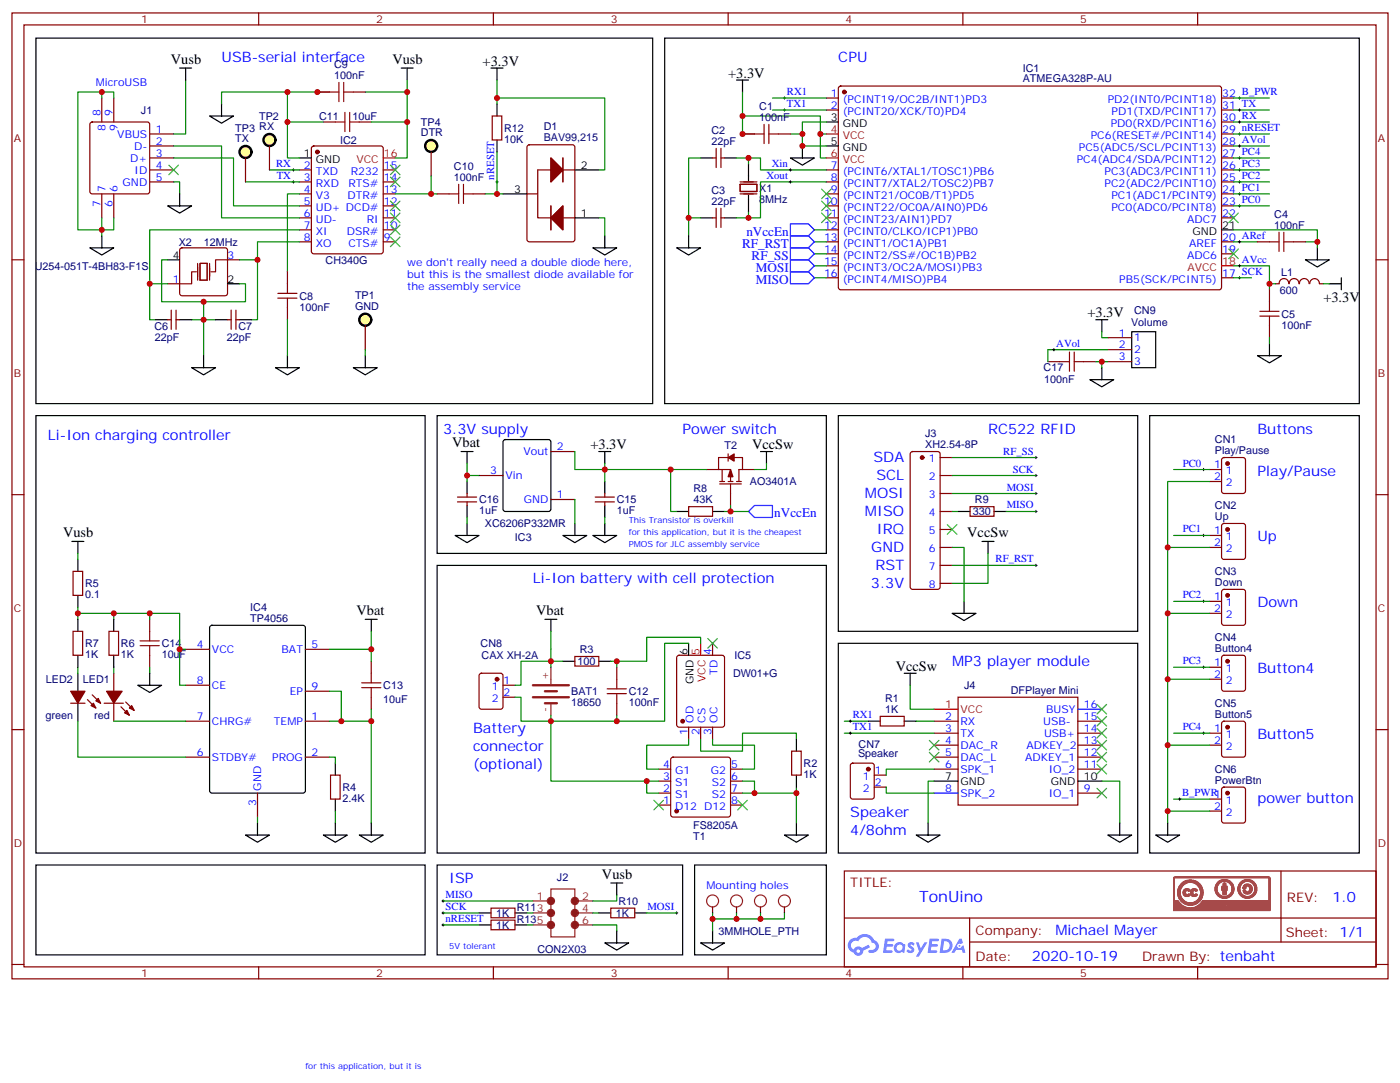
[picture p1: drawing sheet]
<svg xmlns="http://www.w3.org/2000/svg" width="412mm" height="319mm" viewBox="0 0 412 319" stroke-linecap="round" stroke-linejoin="round" font-family="sans-serif">
<defs><g id="words">
<text font-size="4.6" fill="#00f" x="270.8" y="265.4">TonUino</text>
<g font-size="4.2">
<text x="50.3" y="18.8">Vusb</text>
<text x="115.6" y="18.8">Vusb</text>
<text x="142.2" y="19.3">+3.3V</text>
<text x="214.5" y="22.9">+3.3V</text>
<text x="389.8" y="88.8">+3.3V</text>
<text x="320.3" y="93.4">+3.3V</text>
<text x="133.2" y="131.7">Vbat</text>
<text x="173.9" y="132.2">+3.3V</text>
<text x="221.5" y="132.2">VccSw</text>
<text x="18.6" y="158.2">Vusb</text>
<text x="284.9" y="158.2">VccSw</text>
<text x="105" y="181.1">Vbat</text>
<text x="157.9" y="181.1">Vbat</text>
<text x="263.9" y="197.5">VccSw</text>
<text x="177.3" y="258.7">Vusb</text>
</g>
<g font-size="4.2" fill="#00f">
<text x="65.3" y="18.3">USB-serial interface</text>
<text x="246.9" y="18.3">CPU</text>
<text x="14.1" y="129.4">Li-Ion charging controller</text>
<text x="130.5" y="127.6">3.3V supply</text>
<text x="201.1" y="127.6">Power switch</text>
<text x="291" y="127.6">RC522 RFID</text>
<text x="370.4" y="127.6">Buttons</text>
<text x="257.3" y="135.9">SDA</text>
<text x="258.1" y="141.2">SCL</text>
<text x="370.4" y="140">Play/Pause</text>
<text x="254.8" y="146.5">MOSI</text>
<text x="254.8" y="151.8">MISO</text>
<text x="258.3" y="157.1">IRQ</text>
<text x="370.4" y="159.4">Up</text>
<text x="256.6" y="162.4">GND</text>
<text x="257.9" y="167.7">RST</text>
<text x="157" y="171.7">Li-Ion battery with cell protection</text>
<text x="256.5" y="173">3.3V</text>
<text x="370.4" y="178.8">Down</text>
<text x="280.5" y="195.9">MP3 player module</text>
<text x="370.4" y="198.2">Button4</text>
<text x="139.3" y="215.8">Battery</text>
<text x="139.3" y="221.1">connector</text>
<text x="370.4" y="217.6">Button5</text>
<text x="139.3" y="226.4">(optional)</text>
<text x="370.4" y="236.5">power button</text>
<text x="250.5" y="240.5">Speaker</text>
<text x="250.5" y="245.8">4/8ohm</text>
<text x="132.3" y="259.9">ISP</text>
<text x="392.5" y="265.7">1.0</text>
<text x="310.9" y="275.2">Michael Mayer</text>
<text x="304" y="283">2020-10-19</text>
</g>
<g font-size="3.9" fill="#00f">
<text x="219.8" y="69.4">nVccEn</text>
<text x="218.6" y="73">RF_RST</text>
<text x="221.4" y="76.5">RF_SS</text>
<text x="222.6" y="83.5">MISO</text>
<text x="222.6" y="80">MOSI</text>
<text x="228.1" y="152.3">nVccEn</text>
</g>
<g font-size="3.9" fill="#800">
<text x="250.5" y="261">TITLE:</text>
<text x="379.1" y="265.7">REV:</text>
<text x="287.4" y="275.2">Company:</text>
<text x="378.7" y="275.8">Sheet: 1/1</text>
<text x="287.4" y="282.9">Date:</text>
<text x="336.4" y="282.9">Drawn By: tenbaht</text>
</g>
<g font-size="3.2" fill="#800">
<text x="41.6" y="6.8">1</text>
<text x="110.8" y="6.8">2</text>
<text x="179.9" y="6.8">3</text>
<text x="249.1" y="6.8">4</text>
<text x="318.2" y="6.8">5</text>
<text x="4.1" y="41.9">A</text>
<text x="405.9" y="41.9">A</text>
<text x="4.1" y="111.1">B</text>
<text x="405.9" y="111.1">B</text>
<text x="4.1" y="180.2">C</text>
<text x="405.9" y="180.2">C</text>
<text x="4.1" y="249.3">D</text>
<text x="405.9" y="249.3">D</text>
<text x="41.6" y="287.6">1</text>
<text x="110.8" y="287.6">2</text>
<text x="179.9" y="287.6">3</text>
<text x="249.1" y="287.6">4</text>
<text x="318.2" y="287.6">5</text>
</g>
<g font-size="3.2" fill="#000080">
<text x="98.4" y="23.2">100nF</text>
<text x="98.4" y="20">C9</text>
<text x="301.3" y="21.1">IC1</text>
<text x="301.3" y="24.3">ATMEGA328P-AU</text>
<text x="41.5" y="33.5">J1</text>
<text x="76.4" y="35.2">TP2</text>
<text x="94" y="35.3">C11</text>
<text x="103.8" y="35.3">10uF</text>
<text x="223.7" y="35.6">100nF</text>
<text x="223.7" y="32.3">C1</text>
<text x="69.3" y="41.9">TX</text>
<text x="69.3" y="38.7">TP3 RX</text>
<text x="124" y="40.1">DTR</text>
<text x="124" y="37">TP4</text>
<text x="148.5" y="38.8">R12</text>
<text x="160.2" y="41.6">BAV99,215</text>
<text x="160.2" y="38.3">D1</text>
<text x="209.6" y="39.4">C2</text>
<text x="100.2" y="42.3">IC2</text>
<text x="148.5" y="42">10K</text>
<text x="209.6" y="42.6">22pF</text>
<text x="133.7" y="53.2">100nF</text>
<text x="133.7" y="50">C10</text>
<text x="209.6" y="57.1">C3</text>
<text x="223.7" y="59.6">8MHz</text>
<text x="223.7" y="56.5">X1</text>
<text x="209.6" y="60.3">22pF</text>
<text x="375.4" y="64.1">C4</text>
<text x="375.4" y="67.3">100nF</text>
<text x="52.7" y="72.3">X2</text>
<text x="60" y="72.3">12MHz</text>
<text x="95.9" y="77.6">CH340G</text>
<text x="10.2" y="79.4">U254-051T-4BH83-F1S</text>
<text x="377.4" y="81.2">L1</text>
<text x="88.2" y="88.2">C8</text>
<text x="104.6" y="88.1">TP1</text>
<text x="377" y="86.5">600</text>
<text x="88.2" y="91.4">100nF</text>
<text x="104.6" y="91.3">GND</text>
<text x="333.2" y="95.9">Volume</text>
<text x="334.1" y="92.4">CN9</text>
<text x="377.5" y="93.5">C5</text>
<text x="45.5" y="97">C6</text>
<text x="45.6" y="100.5">22pF</text>
<text x="66.8" y="100.5">22pF</text>
<text x="70.2" y="97">C7</text>
<text x="377.5" y="96.7">100nF</text>
<text x="307.4" y="109.3">C17</text>
<text x="307.5" y="112.9">100nF</text>
<text x="272.5" y="131.9">XH2.54-8P</text>
<text x="272.5" y="128.7">J3</text>
<text x="357.9" y="130.5">CN1</text>
<text x="213.4" y="132.3">T2</text>
<text x="357.9" y="133.6">Play/Pause</text>
<text x="220.9" y="142.9">AO3401A</text>
<text x="141.1" y="148.2">C16</text>
<text x="181.7" y="148.1">C15</text>
<text x="204.3" y="148.1">43K</text>
<text x="204.3" y="144.9">R8</text>
<text x="287.2" y="148.1">R9</text>
<text x="357.9" y="149.9">CN2</text>
<text x="141.1" y="151.4">1uF</text>
<text x="142.9" y="155.2">XC6206P332MR</text>
<text x="181.7" y="151.4">1uF</text>
<text x="286.5" y="151.7">330</text>
<text x="357.9" y="153">Up</text>
<text x="151.7" y="159.4">IC3</text>
<text x="25" y="172.8">R5</text>
<text x="357.9" y="172.4">Down</text>
<text x="357.9" y="169.3">CN3</text>
<text x="25" y="176.1">0.1</text>
<text x="73.7" y="179.8">IC4</text>
<text x="73.7" y="183">TP4056</text>
<text x="25" y="190.5">R7</text>
<text x="35.6" y="190.5">R6</text>
<text x="47.6" y="190.5">C14</text>
<text x="141.6" y="190.5">CN8</text>
<text x="357.9" y="191.8">Button4</text>
<text x="357.9" y="188.7">CN4</text>
<text x="25" y="193.7">1K</text>
<text x="35.6" y="193.7">1K</text>
<text x="47.6" y="193.7">10uF</text>
<text x="141.9" y="194">CAX XH-2A</text>
<text x="170.1" y="195.8">100</text>
<text x="170.8" y="192.2">R3</text>
<text x="216.3" y="194">IC5</text>
<text x="13.5" y="201.1">LED2</text>
<text x="24.4" y="201.1">LED1</text>
<text x="112.9" y="202.9">C13</text>
<text x="215.9" y="199.3">DW01+G</text>
<text x="284" y="203">J4</text>
<text x="112.9" y="207">10uF</text>
<text x="168.3" y="207.8">18650</text>
<text x="168.3" y="204.6">BAT1</text>
<text x="185.2" y="207.8">100nF</text>
<text x="185.2" y="204.6">C12</text>
<text x="260.7" y="209.8">1K</text>
<text x="260.7" y="206.6">R1</text>
<text x="297.7" y="204.2">DFPlayer Mini</text>
<text x="357.9" y="208.1">CN5</text>
<text x="13.4" y="211.6">green</text>
<text x="27.8" y="211.6">red</text>
<text x="357.9" y="211.2">Button5</text>
<text x="252.9" y="220.3">CN7</text>
<text x="236.7" y="225.8">R2</text>
<text x="252.8" y="222.9">Speaker</text>
<text x="357.9" y="227.5">CN6</text>
<text x="100.9" y="232.9">R4</text>
<text x="236.7" y="229">1K</text>
<text x="357.9" y="230.6">PowerBtn</text>
<text x="100.9" y="236.1">2.4K</text>
<text x="204.2" y="244.1">FS8205A</text>
<text x="204.2" y="247.2">T1</text>
<text x="164.1" y="259.3">J2</text>
<text x="146.2" y="269.9">1K</text>
<text x="152.2" y="268.1">R113</text>
<text x="181.4" y="269.9">1K</text>
<text x="182.2" y="266.4">R10</text>
<text x="146.2" y="273.4">1K</text>
<text x="152.2" y="271.7">R135</text>
<text x="211.7" y="275.1">3MMHOLE_PTH</text>
<text x="158.3" y="280.4">CON2X03</text>
</g>
<g font-size="3.2" fill="#00f">
<text x="28.2" y="25.3">MicroUSB</text>
<text x="231.8" y="28">RX1</text>
<text x="244.8" y="28.5">1</text>
<text x="360" y="28.5">32 B_PWR</text>
<text x="29.6" y="34.1" transform="rotate(-90 29.6 34.1)">8</text>
<text x="33.2" y="34.1" transform="rotate(-90 33.2 34.1)">9</text>
<text x="231.8" y="31.5">TX1</text>
<text x="244.8" y="32">2</text>
<text x="248.2" y="30.3">(PCINT19/OC2B/INT1)PD3</text>
<text x="248.2" y="33.8">(PCINT20/XCK/T0)PD4</text>
<text x="326.3" y="30.3">PD2(INT0/PCINT18)</text>
<text x="327.4" y="33.8">PD1(TXD/PCINT17)</text>
<text x="360" y="35.6">30 RX</text>
<text x="360" y="32">31 TX</text>
<text x="31" y="38.6" transform="rotate(-90 31 38.6)">8</text>
<text x="34.6" y="40.5">VBUS</text>
<text x="34.6" y="38.6" transform="rotate(-90 34.6 38.6)">9</text>
<text x="45.9" y="39.1">1</text>
<text x="321.3" y="40.9">PC6(RESET#/PCINT14)</text>
<text x="327.2" y="37.3">PD0(RXD/PCINT16)</text>
<text x="360" y="39.1">29 nRESET</text>
<text x="38.4" y="47.6">D+</text>
<text x="39.5" y="44">D-</text>
<text x="45.9" y="46.1">3</text>
<text x="45.9" y="42.6">2</text>
<text x="317.2" y="47.9">PC4(ADC4/SDA/PCINT12)</text>
<text x="317.8" y="44.4">PC5(ADC5/SCL/PCINT13)</text>
<text x="360" y="46.1">27 PC4</text>
<text x="360" y="42.6">28 AVol</text>
<text x="39.6" y="51.1">ID</text>
<text x="45.9" y="53.2">5</text>
<text x="45.9" y="49.7">4</text>
<text x="81.3" y="49.1">RX</text>
<text x="81.5" y="52.7">TX</text>
<text x="89.5" y="49.7">2</text>
<text x="89.5" y="53.2">3</text>
<text x="93" y="51.4">TXD</text>
<text x="103.3" y="51.4">R232</text>
<text x="113.1" y="53.2">14</text>
<text x="113.1" y="49.7">15</text>
<text x="145.5" y="52.8" transform="rotate(-90 145.5 52.8)">nRESET</text>
<text x="225.8" y="52.7">Xout</text>
<text x="227.4" y="49.1">Xin</text>
<text x="244.8" y="49.7">7</text>
<text x="244.8" y="53.2">8</text>
<text x="248.2" y="51.4">(PCINT6/XTAL1/TOSC1)PB6</text>
<text x="325.4" y="51.4">PC3(ADC3/PCINT11)</text>
<text x="360" y="53.2">25 PC2</text>
<text x="360" y="49.7">26 PC3</text>
<text x="31" y="56.4" transform="rotate(-90 31 56.4)">7</text>
<text x="34.6" y="56.4" transform="rotate(-90 34.6 56.4)">6</text>
<text x="36.1" y="54.6">GND</text>
<text x="89.5" y="56.7">4</text>
<text x="93" y="55">RXD</text>
<text x="93" y="58.5">V3</text>
<text x="102.4" y="58.5">DTR#</text>
<text x="102.7" y="55">RTS#</text>
<text x="113.1" y="56.7">13</text>
<text x="244.8" y="56.7">9</text>
<text x="248.2" y="55">(PCINT7/XTAL2/TOSC2)PB7</text>
<text x="248.2" y="58.5">(PCINT21/OC0B/T1)PD5</text>
<text x="325.4" y="55">PC2(ADC2/PCINT10)</text>
<text x="327.4" y="58.5">PC1(ADC1/PCINT9)</text>
<text x="360" y="56.7">24 PC1</text>
<text x="29.6" y="60.9" transform="rotate(-90 29.6 60.9)">7</text>
<text x="33.2" y="60.9" transform="rotate(-90 33.2 60.9)">6</text>
<text x="89.5" y="60.3">5</text>
<text x="89.5" y="63.8">6</text>
<text x="93" y="62">UD+ DCD#</text>
<text x="93" y="65.5">UD-</text>
<text x="108" y="65.5">RI</text>
<text x="113.1" y="63.8">11</text>
<text x="113.1" y="60.3">12</text>
<text x="242.7" y="60.3">10</text>
<text x="242.7" y="63.8">11</text>
<text x="248.2" y="62">(PCINT22/OC0A/AIN0)PD6</text>
<text x="248.2" y="65.5">(PCINT23/AIN1)PD7</text>
<text x="327.4" y="62">PC0(ADC0/PCINT8)</text>
<text x="349.7" y="65.5">ADC7</text>
<text x="360" y="63.8">22</text>
<text x="360" y="60.3">23 PC0</text>
<text x="89.5" y="67.3">7</text>
<text x="89.5" y="70.8">8</text>
<text x="93" y="69.1">XI</text>
<text x="102.2" y="69.1">DSR#</text>
<text x="113.1" y="70.8">9</text>
<text x="113.1" y="67.3">10</text>
<text x="242.7" y="67.3">12</text>
<text x="242.7" y="70.8">13</text>
<text x="248.2" y="69.1">(PCINT0/CLKO/ICP1)PB0</text>
<text x="360" y="70.8">20 ARef</text>
<text x="67" y="76.1">3</text>
<text x="93" y="72.6">XO</text>
<text x="102.6" y="72.6">CTS#</text>
<text x="242.7" y="74.4">14</text>
<text x="242.7" y="77.9">15</text>
<text x="248.2" y="72.6">(PCINT1/OC1A)PB1</text>
<text x="248.2" y="76.1">(PCINT2/SS#/OC1B)PB2</text>
<text x="349.7" y="76.1">ADC6</text>
<text x="350.3" y="72.6">AREF</text>
<text x="360" y="74.4">19</text>
<text x="50.9" y="83.2">1</text>
<text x="119.9" y="78.2">we don't really need a double diode here,</text>
<text x="119.9" y="81.8">but this is the smallest diode available for</text>
<text x="242.7" y="81.4">16</text>
<text x="248.2" y="79.7">(PCINT3/OC2A/MOSI)PB3</text>
<text x="248.2" y="83.2">(PCINT4/MISO)PB4</text>
<text x="329.7" y="83.2">PB5(SCK/PCINT5)</text>
<text x="360" y="81.4">17 SCK</text>
<text x="119.9" y="85.3">the assembly service</text>
<text x="329.6" y="99.1">1</text>
<text x="334.1" y="100.5">1</text>
<text x="311.1" y="102.1">AVol</text>
<text x="329.6" y="102.6">2</text>
<text x="329.6" y="106.1">3</text>
<text x="334.1" y="104">2</text>
<text x="334.1" y="107.5">3</text>
<text x="154.2" y="134">Vout</text>
<text x="164" y="132.6">2</text>
<text x="273.6" y="136.1">1</text>
<text x="295.5" y="133.8">RF_SS</text>
<text x="348.4" y="137.3">PC0</text>
<text x="357.6" y="137.9">1</text>
<text x="144.4" y="139.6">3</text>
<text x="148.9" y="141">Vin</text>
<text x="273.6" y="141.4">2</text>
<text x="298.3" y="139.1">SCK</text>
<text x="357.6" y="141.4">2</text>
<text x="361.1" y="139.6">1</text>
<text x="361.1" y="143.2">2</text>
<text x="154.3" y="148.1">GND</text>
<text x="164" y="146.7">1</text>
<text x="273.6" y="146.7">3</text>
<text x="296.5" y="144.4">MOSI</text>
<text x="296.5" y="149.7">MISO</text>
<text x="273.6" y="152">4</text>
<text x="273.6" y="157.3">5</text>
<text x="348.4" y="156.7">PC1</text>
<text x="357.6" y="157.3">1</text>
<text x="357.6" y="160.8">2</text>
<text x="361.1" y="159">1</text>
<text x="273.6" y="162.6">6</text>
<text x="273.6" y="167.9">7</text>
<text x="293.2" y="165.6">RF_RST</text>
<text x="361.1" y="162.6">2</text>
<text x="273.6" y="173.1">8</text>
<text x="348.4" y="176.1">PC2</text>
<text x="357.6" y="176.7">1</text>
<text x="361.1" y="178.4">1</text>
<text x="357.6" y="180.2">2</text>
<text x="361.1" y="182">2</text>
<text x="58" y="190.8">4</text>
<text x="91.7" y="190.8">5</text>
<text x="62.4" y="192.2">VCC</text>
<text x="83" y="192.2">BAT</text>
<text x="209.5" y="192.7" transform="rotate(-90 209.5 192.7)">4</text>
<text x="348.4" y="195.5">PC3</text>
<text x="357.6" y="196.1">1</text>
<text x="361.1" y="197.8">1</text>
<text x="58" y="201.4">8</text>
<text x="62.4" y="202.8">CE</text>
<text x="91.7" y="203.1">9</text>
<text x="144.8" y="203.1">1</text>
<text x="148.3" y="201.4">1</text>
<text x="211.3" y="198.6" transform="rotate(-90 211.3 198.6)">TD</text>
<text x="357.6" y="199.6">2</text>
<text x="361.1" y="201.4">2</text>
<text x="85.3" y="204.5">EP</text>
<text x="144.8" y="206.7">2</text>
<text x="148.3" y="204.9">2</text>
<text x="308.2" y="209.8">BUSY</text>
<text x="319.3" y="208.4">16</text>
<text x="58" y="211.9">7</text>
<text x="62.4" y="213.4">CHRG#</text>
<text x="80.7" y="213.4">TEMP</text>
<text x="91.7" y="211.9">1</text>
<text x="204.3" y="212.8" transform="rotate(-90 204.3 212.8)">OD</text>
<text x="207.8" y="212.8" transform="rotate(-90 207.8 212.8)">CS</text>
<text x="211.3" y="212.8" transform="rotate(-90 211.3 212.8)">OC</text>
<text x="251.2" y="211.4">RX1</text>
<text x="251.2" y="214.9">TX1</text>
<text x="278.4" y="211.9">2</text>
<text x="278.4" y="215.5">3</text>
<text x="282.9" y="213.4">RX</text>
<text x="307.3" y="213.4">USB-</text>
<text x="319.3" y="215.5">14</text>
<text x="319.3" y="211.9">15</text>
<text x="348.4" y="214.9">PC4</text>
<text x="357.6" y="215.5">1</text>
<text x="202.5" y="216.3" transform="rotate(-90 202.5 216.3)">1</text>
<text x="206" y="216.3" transform="rotate(-90 206 216.3)">2</text>
<text x="209.5" y="216.3" transform="rotate(-90 209.5 216.3)">3</text>
<text x="278.4" y="219">4</text>
<text x="282.9" y="216.9">TX</text>
<text x="282.9" y="220.4">DAC_R</text>
<text x="302.3" y="220.4">ADKEY_2</text>
<text x="307.5" y="216.9">USB+</text>
<text x="319.3" y="219">13</text>
<text x="357.6" y="219">2</text>
<text x="361.1" y="217.2">1</text>
<text x="361.1" y="220.8">2</text>
<text x="58" y="222.5">6</text>
<text x="62.4" y="223.9">STDBY#</text>
<text x="80.2" y="223.9">PROG</text>
<text x="91.7" y="222.5">2</text>
<text x="195.4" y="226.1">4</text>
<text x="198.9" y="227.8">G1</text>
<text x="209.4" y="227.8">G2</text>
<text x="215.4" y="226.1">5</text>
<text x="257.7" y="227.8">1</text>
<text x="278.4" y="222.5">5</text>
<text x="278.4" y="226.1">6</text>
<text x="282.9" y="223.9">DAC_L</text>
<text x="282.9" y="227.5">SPK_1</text>
<text x="302" y="223.9">ADKEY_1</text>
<text x="308.9" y="227.5">IO_2</text>
<text x="319.3" y="226.1">11</text>
<text x="319.3" y="222.5">12</text>
<text x="76.9" y="232.8" transform="rotate(-90 76.9 232.8)">GND</text>
<text x="195.4" y="233.1">2</text>
<text x="195.4" y="229.6">3</text>
<text x="198.9" y="231.4">S1</text>
<text x="209.7" y="231.4">S2</text>
<text x="215.4" y="229.6">6</text>
<text x="215.4" y="233.1">7</text>
<text x="254.2" y="229.6">1</text>
<text x="254.2" y="233.1">2</text>
<text x="257.7" y="231.4">2</text>
<text x="278.4" y="233.1">8</text>
<text x="319.3" y="233.1">9</text>
<text x="75.5" y="237.2" transform="rotate(-90 75.5 237.2)">3</text>
<text x="195.4" y="236.6">1</text>
<text x="198.9" y="238.4">D12 D12</text>
<text x="198.9" y="234.9">S1</text>
<text x="209.7" y="234.9">S2</text>
<text x="215.4" y="236.6">8</text>
<text x="282.9" y="234.5">SPK_2</text>
<text x="308.9" y="234.5">IO_1</text>
<text x="348.2" y="234.4">B_PWR1</text>
<text x="357.6" y="238.4">2</text>
<text x="361.1" y="236.6">1</text>
<text x="361.1" y="240.2">2</text>
<text x="208.1" y="261.7">Mounting holes</text>
<text x="131.2" y="264.3">MISO</text>
<text x="131.2" y="267.9">SCK</text>
<text x="190.7" y="267.9">MOSI</text>
<text x="131.2" y="271.4">nRESET</text>
</g>
<g font-size="3.2">
<text x="244.8" y="35.6">3</text>
<text x="248.2" y="37.3">GND</text>
<text x="89.5" y="46.1">1</text>
<text x="93" y="47.9">GND</text>
<text x="244.8" y="42.6">5</text>
<text x="248.2" y="44.4">GND</text>
<text x="171.1" y="49.7">2</text>
<text x="151.4" y="56.7">3</text>
<text x="171.1" y="63.8">1</text>
<text x="351.2" y="69.1">GND</text>
<text x="360" y="67.3">21</text>
<text x="50.9" y="76.1">4</text>
<text x="67" y="83.2">2</text>
<text x="202.5" y="192.7" transform="rotate(-90 202.5 192.7)">6</text>
<text x="204.3" y="201.5" transform="rotate(-90 204.3 201.5)">GND</text>
<text x="278.4" y="229.6">7</text>
<text x="282.9" y="231">GND</text>
<text x="309.5" y="231">GND</text>
<text x="319.3" y="229.6">10</text>
</g>
<g font-size="3.2" fill="#f00">
<text x="244.8" y="39.1">4</text>
<text x="248.2" y="40.9">VCC</text>
<text x="105" y="47.9">VCC</text>
<text x="113.1" y="46.1">16</text>
<text x="244.8" y="46.1">6</text>
<text x="248.2" y="47.9">VCC</text>
<text x="360" y="77.9">18 AVcc</text>
<text x="349.8" y="79.7">AVCC</text>
<text x="206" y="192.7" transform="rotate(-90 206 192.7)">5</text>
<text x="207.8" y="200.8" transform="rotate(-90 207.8 200.8)">VCC</text>
<text x="278.4" y="208.4">1</text>
<text x="282.9" y="209.8">VCC</text>
</g>
<g font-size="3.2" fill="#8d2323">
<text x="161.6" y="200.1" transform="rotate(-90 161.6 200.1)">+</text>
<text x="161.6" y="209.5" transform="rotate(-90 161.6 209.5)">-</text>
<text x="158.1" y="264.9">1</text>
<text x="171.4" y="264.9">2</text>
<text x="171.4" y="268.4">4</text>
<text x="171.4" y="271.9">6</text>
</g>
<g font-size="2.5" fill="#00f">
<text x="185.2" y="154.1">This Transistor is overkill</text>
<text x="185.2" y="157.6">for this application, but it is the cheapest</text>
<text x="185.2" y="161.1">PMOS for JLC assembly service</text>
<text x="132.3" y="279.3">5V tolerant</text>
<text x="90" y="314.6">for this application, but it is</text>
</g>
</g></defs>
<g fill="none" stroke="#870000" stroke-width=".35">
<path d="M3.5 3.8h405.4v284.3h-405.4zM7.1 7.3h398.2v277.3h-398.2zM76.2 3.8v3.5M145.3 3.8v3.5M214.5 3.8v3.5M283.6 3.8v3.5M352.8 3.8v3.5M3.5 76.5h3.6M405.3 76.5h3.6M3.5 145.6h3.6M405.3 145.6h3.6M3.5 214.8h3.6"/>
<path d="M405.3 214.8h3.6M248.7 256.4h156.6v28.2h-156.6zM377.3 256.4v20.9M248.7 270.2h156.5M285.6 277.3h119.6M285.6 270.2v14.2M3.5 283.9h3.6M76.2 284.6v3.5M145.3 284.6v3.5M214.5 284.6v3.5M283.6 284.6v3.5M352.8 284.6v3.5"/>
<path d="M405.3 283.9h3.6"/>
</g>
<g fill="#5487ff">
<path d="M267.7 277.6a1.22 1.22 0 0 1 1.7 .2l-.4 .6a.47 .47 0 0 0-.3-.4 .47 .47 0 0 0-.5 .2l.1 .2a1.14 1.14 0 0 1 .8 1.8 1.14 1.14 0 0 1-1.9 0l-.2-.2 .5-.6 .7 .5a.29 .29 0 0 0 .3-.3 .29 .29 0 0 0-.2-.3 1.04 1.04 0 0 1-.6-1.7z"/>
<path d="M260.7 276.3h2.4l.3 .2-.2 .5-1.8 .1-.1 .8h1.5l.3 .4-.3 .4h-1.6l-.2 1.1h1.7l.2 .3-.2 .3-2.6 .1z"/>
<path d="M273.8 276.3h2.4l.3 .2-.1 .5-1.8 .1-.2 .8h1.6l.3 .4-.4 .4h-1.6l-.1 1.1h1.7l.2 .3-.2 .3-2.6 .1z"/>
<path d="M282.6 276.3h.7l.3 1.3-.6 .3a.69 .69 0 0 0-1 .3 .69 .69 0 0 0 .4 .9 .69 .69 0 0 0 .9-.6l.5-.2 .6 2.2h-.8l-.2-.9h-1.8l-.5 .9h-.8z"/>
<path d="M269.8 277.4h.8l.6 1.8 1.1-1.8h.9l-2.6 4.2h-.8l.9-1.5z"/>
<path d="M277.4 276.3l-.6 4.2h1.3a2.11 2.11 0 0 0 2.5-2.1 2.11 2.11 0 0 0-2.5-2.1zM278.1 277.1a1.39 1.39 0 0 1 1.7 1.4 1.39 1.39 0 0 1-1.8 1.3h-.3z"/>
<path d="M263.7 277.9a1.54 1.54 0 0 0-.1 2.2 1.54 1.54 0 0 0 2.2 .1l.6 .3 .3-2.3-.2-.3h-.4a1.49 1.49 0 0 0-2.4 0zM264 278.9a.94 .94 0 0 1 1.8 0 .94 .94 0 0 1-1.8 0z"/>
<path d="M250.4 276.7a2.18 2.18 0 0 0 1.1 3.7 1.44 1.44 0 0 0 1.6 .9 1.44 1.44 0 0 0 1.2-1.4l2-1.1-.5-.7-1.9 1a1.47 1.47 0 0 0-2.4 .4 1.39 1.39 0 0 1-.7-1.9 1.39 1.39 0 0 1 2-.5 2.12 2.12 0 0 1 2.2-1.3 2.12 2.12 0 0 1 1.9 1.7 1.14 1.14 0 0 1 1.1 1.4 1.14 1.14 0 0 1-1.7 .7 .43 .43 0 0 0-.5 .4 .43 .43 0 0 0 .4 .5 1.98 1.98 0 0 0 2.5-1.2 1.98 1.98 0 0 0-1.2-2.6 3.1 3.1 0 0 0-5.3-.6l-.9 .1zM252.3 280a.55 .55 0 0 1 1.1 0 .55 .55 0 0 1-1.1 0z"/>
<circle cx="282.6" cy="278.4" r=".26"/>
</g>
<g fill="none" stroke="#870000" stroke-width=".35">
<path d="M26.7 36.1l.5-.2h16.2l.5 .2 .2 .5v19.8l-.2 .5-.5 .2h-16.2l-.5-.3-.2-.4v-19.8zM30 28.9v7M33.5 28.9v7M44.1 39.4h7.1M95.2 35.9h3.6M105.8 35.9h3.6M145 34.1h2.8v7.1h-2.8zM243.4 28.9h3.5M243.4 32.4h3.5M247.2 25.5l.4-.2 111.8 .1 .4 .6v58.9l-.7 .4-111.7-.1-.5-.6v-58.6zM359.8 28.9h3.6M359.8 32.4h3.6"/>
<path d="M359.8 39.4h3.6M359.8 35.9h3.6M30 57.1v7M33.5 57.1v7M44.1 50h7.1M44.1 53.6h7.1M44.1 46.5h7.1M44.1 43h7.1M88.2 50h3.5M88.2 53.6h3.5M88.2 57.1h3.5M92 43.2l.4-.2h19.8l.6 .4 .1 30.6-.5 .7h-20l-.6-.4-.1-30.6z"/>
<path d="M112.9 50h3.5M112.9 53.6h3.5M112.9 57.1h3.5M209.9 46.5h1.1M211 43.7v5.6M212.4 46.5h1M212.4 43.7v5.6M218 54.3h5v2.1h-5zM218 53.6h5M218 57.1h5M243.4 50h3.5M243.4 53.6h3.5"/>
<path d="M243.4 57.1h3.5M359.8 50h3.6M359.8 53.6h3.6M359.8 57.1h3.6M359.8 46.5h3.6M359.8 43h3.6M53.2 73.2l.4-.2h12.7l.5 .2 .2 .5v12.7l-.2 .5-.5 .2h-12.7l-.5-.3-.2-.4v-12.7zM67 76.5h3.6M88.2 60.6h3.5M88.2 64.1h3.5M88.2 67.7h3.5M88.2 71.2h3.5"/>
<path d="M112.9 60.6h3.5M112.9 64.1h3.5M112.9 67.7h3.5M112.9 71.2h3.5M209.9 64.1h1.1M211 61.3v5.7M212.4 64.1h1M212.4 61.3v5.7M243.4 60.6h3.5M243.4 64.1h3.5M243.4 67.7h3.5M243.4 71.2h3.5"/>
<path d="M243.4 74.7h3.5M243.4 78.2h3.5M359.8 60.6h3.6M359.8 64.1h3.6M359.8 71.2h3.6M359.8 74.7h3.6M49.4 83.5h3.5M243.4 81.8h3.5M359.8 81.8h3.6M141.1 140h7.1M162.3 132.9h7M268.3 133.1l.5-.2h7.4l.5 .2 .2 .5v39.2l-.2 .5-.5 .2h-7.4l-.5-.2-.2-.5v-39.2z"/>
<path d="M276.9 134.7h3.6M276.9 140h3.6M356.3 138.2h3.5M360.1 134.9l.4-.2h5.7l.6 .4 .1 9.5-.5 .6-5.9 .1-.6-.5-.1-9.4zM134.8 147.7h5.6M134.8 146.3h5.6M137.6 145.3v1M137.6 147.7v1.1M162.3 147h7M175.3 147.7h5.7M175.3 146.3h5.7M178.2 145.3v1"/>
<path d="M178.2 147.7v1.1M276.9 145.3h3.6M276.9 150.6h3.6M276.9 155.9h3.6M285.8 149.2h7v2.8h-7zM356.3 141.7h3.5M356.3 157.6h3.5M360.1 154.3l.4-.2h5.7l.6 .4 .1 9.5-.5 .6-5.9 .1-.6-.5-.1-9.4zM21.5 168.2h2.8v7.1h-2.8zM276.9 161.1h3.6M276.9 166.4h3.6M276.9 171.7h3.6"/>
<path d="M356.3 161.1h3.5M356.3 177h3.5M360.1 173.7l.4-.2h5.7l.6 .4 .1 9.5-.5 .6-5.9 .1-.6-.5-.1-9.4zM33.5 198.2v5.3M44.1 182.3v3.5M44.1 192.9v3.5M54.7 191.1h7M90 191.1h7M109.4 194.7v3.5M141.3 198.4l.5-.2h5.7l.6 .4 .1 9.5-.5 .6-5.9 .1-.6-.5-.1-9.4zM169.3 193.3h7.1v2.8h-7.1zM199.6 193.1l.4-.2h12.7l.7 .4v20.1l-.4 .6-13 .1-.6-.5-.1-20z"/>
<path d="M209.9 189.4v3.5M356.3 180.6h3.5M356.3 196.4h3.5M356.3 200h3.5M360.1 193.1l.4-.2h5.7l.6 .4 .1 9.5-.5 .6-5.9 .1-.6-.5-.1-9.4zM20.8 207h4.2M25.8 206l2.4 2.4M27.2 204.5l2.4 2.5M30.7 207h5.6M33.5 207v5.3M35.6 208.1l2.5 2.4M37 206.7l2.5 2.4"/>
<path d="M54.7 212.3h7M54.7 201.7h7M90 212.3h7M90 203.5h7M109.4 205.2v3.6M148.2 201.7h3.5M148.2 205.2h3.5M202.8 214.1v3.5M206.4 214.1v3.5M209.9 214.1v3.5M275.2 212.3h7M275.2 215.8h7"/>
<path d="M275.2 219.4h7M282.2 205.2h35.3v31.8h-35.3zM317.5 212.3h7.1M317.5 215.8h7.1M317.5 219.4h7.1M356.3 215.8h3.5M356.3 219.4h3.5M360.1 212.5l.4-.2h5.7l.6 .4 .1 9.5-.5 .6-5.9 .1-.6-.5-.1-9.4zM54.7 222.9h7M75.8 233.5v7M90 222.9h7M97.4 228.2h2.8v7h-2.8z"/>
<path d="M194 226.4h3.6M194 233.5h3.6M194 237h3.6M194 229.9h3.6M197.8 223.1l.5-.2h16.2l.5 .2 .2 .5v16.2l-.2 .5-.5 .2h-16.2l-.5-.2-.2-.5v-16.2zM215.2 226.4h3.5M215.2 233.5h3.5M215.2 237h3.5M215.2 229.9h3.5M250.7 224.9l.5-.3h5.6l.7 .5v9.4l-.4 .7h-5.9l-.7-.4v-9.4zM257.5 228.2h3.6M257.5 231.7h3.6"/>
<path d="M275.2 222.9h7M275.2 226.4h7M317.5 222.9h7.1M317.5 226.4h7.1M317.5 233.5h7.1M356.3 235.2h3.5M356.3 238.8h3.5M360.1 231.9l.4-.2h5.7l.6 .4 .1 9.5-.5 .6-5.9 .1-.6-.5-.1-9.4zM209.9 267v1.7M217 267v1.7M224 267v1.7M231.1 267v1.7"/>
</g>
<path d="M243.4 39.4h3.5M112.9 46.5h3.5M243.4 46.5h3.5M359.8 78.2h3.6M206.4 189.4v3.5M275.2 208.8h7" fill="none" stroke="#f00" stroke-width=".35"/>
<g fill="none" stroke="#000" stroke-width=".35">
<path d="M52.9 20h3.5M54.7 20v3.6M61.7 34.1h7.1l-3.5 2.2zM65.3 30.6v3.5M118.2 20h3.5M119.9 20v3.6M146.4 30.6v3.5M217 23.6h3.5M218.7 23.6v3.5M243.4 35.9h3.5M52.9 57.1v3.5M88.2 46.5h3.5"/>
<path d="M146.4 41.2v3.5M206.4 46.5h3.5M213.4 46.5h3.6M220.5 48.3v4.9M220.5 57.4v5M232.8 46.5h7.1l-3.5 2.1zM236.4 43v3.5M243.4 43h3.5M26.5 73h7l-3.5 2.1zM30 69.4v3.6M49.4 60.6h7l-3.5 2.1zM49.4 76.5h3.5"/>
<path d="M199.3 73h7.1l-3.6 2.1zM202.8 69.4v3.6M206.4 64.1h3.5M213.4 64.1h3.6M359.8 67.7h3.6M384.5 76.5h7.1l-3.5 2.1zM388.1 73v3.5M67 83.5h3.6M56.4 108.2h7.1l-3.5 2.1zM60 104.7v3.5M81.1 108.2h7.1l-3.5 2.1zM84.7 104.7v3.5"/>
<path d="M135.8 132.9h3.5M137.6 132.9v3.6M148.4 129.6l.5-.2h12.7l.6 .4 .1 20.1-.5 .6-12.9 .1-.7-.5v-20zM176.4 132.9h3.5M178.2 132.9v3.6M21.2 159.4h3.5M22.9 159.4v3.5M134.1 157.6h7l-3.5 2.1zM137.6 141.7v3.6M137.6 148.8v3.5M137.6 154.1v3.5M178.2 141.7v3.6"/>
<path d="M178.2 148.8v3.5M282.2 150.6h3.6M289.3 159.4h3.5M291 159.4v3.5M292.8 150.6h3.5M22.9 164.7v3.5M22.9 175.3v3.5M284 177v3.6M22.9 198.2v5.3M62 184.3l.4-.2h26.9l.6 .4 .1 48.3-.5 .6-27.1 .1-.6-.5-.1-48.2zM165.8 194.7h3.5M176.4 194.7h3.5"/>
<path d="M202.8 189.4v3.5M266.3 198.2h3.6M268.1 198.2v3.5M280.5 180.6h7l-3.5 2.1zM22.9 207v5.3M98.8 224.6v3.6M98.8 235.2v3.6M275.2 229.9h7M317.5 229.9h7.1M179.9 259.9h3.5M181.7 259.9v3.6M269.9 245.8h7l-3.5 2.1z"/>
<path d="M273.4 242.3v3.5M326.3 245.8h7.1l-3.6 2.1zM329.8 242.3v3.5M340.4 245.8h7.1l-3.5 2.1zM344 242.3v3.5M178.2 277.6h7l-3.5 2.1zM181.7 274v3.6M206.4 277.6h7l-3.5 2.1zM209.9 274v3.6"/>
</g>
<path d="M317.5 208.8h7.1M275.2 233.5h7" fill="none" stroke="#00f" stroke-width=".35"/>
<g fill="#870000" stroke="#870000" stroke-width=".35">
<path d="M36.7 209.8l.7-.7 .7 1.4z"/>
<path d="M38.1 208.4l.7-.7 .7 1.4z"/>
<path d="M31.4 203.5h4.6l-2.5 3.5z"/>
<path d="M20.8 203.5h4.2l-2.1 3.5z"/>
<path d="M27.5 207l.7 1.4-1.4-.7z"/>
<path d="M28.2 206.3l.7-.7 .7 1.4z"/>
<circle cx="248.7" cy="27.1" r=".53"/>
<circle cx="271.6" cy="134.7" r=".53"/>
<circle cx="361.6" cy="136.5" r=".53"/>
<circle cx="361.6" cy="155.9" r=".53"/>
<circle cx="361.6" cy="175.3" r=".53"/>
<circle cx="361.6" cy="194.7" r=".53"/>
<circle cx="361.6" cy="214.1" r=".53"/>
<circle cx="361.6" cy="233.5" r=".53"/>
<circle cx="255.8" cy="226.4" r=".53"/>
<circle cx="93.5" cy="44.7" r=".53"/>
<circle cx="201.1" cy="212.3" r=".53"/>
<circle cx="199.3" cy="238.8" r=".53"/>
<circle cx="146.4" cy="200" r=".53"/>
</g>
<g fill="none" stroke="#000" stroke-width=".29">
<path d="M230.7 28.9h.7M230.7 32.4h.7M231.1 28.5v.7M231.1 32v.7M364.8 28.9h.7M364.8 32.4h.7M364.8 39.4h.7M364.8 35.9h.7M365.1 28.5v.7M365.1 32v.7M365.1 35.6v.7M365.1 39.1v.7"/>
<path d="M86.1 53.6h.7M86.1 50h.7M86.4 49.7v.7M86.4 53.2v.7M146 53.6h.8M146.4 53.2v.7M364.8 57.1h.7M364.8 53.6h.7M364.8 50h.7M364.8 46.5h.7M365.1 46.1v.7M365.1 49.7v.7"/>
<path d="M365.1 53.2v.7M365.1 56.7v.7M364.8 60.6h.7M365.1 60.3v.7M364.8 81.8h.7M365.1 81.4v.7M304.8 134.7h.7M304.8 140h.7M305.2 134.3v.7M305.2 139.6v.7M354.2 138.2h.7M354.5 137.9v.7"/>
<path d="M304.8 145.3h.7M304.8 150.6h.7M305.2 144.9v.7M305.2 150.2v.7M354.2 157.6h.7M354.5 157.3v.7M304.8 166.4h.7M305.2 166.1v.7M354.2 177h.7M354.5 176.7v.7M354.2 196.4h.7M354.5 196.1v.7"/>
<path d="M250.1 212.3h.7M250.1 215.8h.7M250.5 211.9v.8M250.5 215.5v.7M354.2 215.8h.7M354.5 215.5v.7M347.1 235.2h.7M347.5 234.9v.7M130.2 265.2h.7M130.2 268.7h.7M130.2 272.3h.7M130.5 264.9v.7"/>
<path d="M130.5 268.4v.7M130.5 271.9v.7"/>
</g>
<g fill="none" stroke="#008700" stroke-width=".35">
<path d="M30 28.9v-1.8h-7.1v40.6h10.6v-3.6M30 27.1h3.5v1.8M54.7 23.6v15.8h-3.5M107.6 27.1h12.3v8.8M109.4 35.9h10.5v10.6h-3.5M119.9 23.6v3.5M218.7 27.1v7h23v5.3M218.7 34.1v5.3h3.5M227.5 28.9h15.9M227.5 32.4h15.9M232.8 39.4h3.6M243.4 35.9h-7v7.1h7"/>
<path d="M243.4 39.4h-1.7v7.1h1.7M363.4 28.9h10.5M363.4 32.4h10.5M363.4 39.4h10.5M363.4 35.9h10.5M51.2 46.5h17.6v14.1h19.4M51.2 43h14.1v21.1h22.9M51.2 53.6h1.7v3.5M72.3 53.6h15.9M79.4 50h8.8M88.2 57.1h-3.5v22.9M116.4 57.1h12.4"/>
<path d="M206.4 46.5h-3.6v17.6h3.6M217 46.5h3.5M220.5 48.3v-1.8h3.5v3.5h19.4M243.4 53.6h-19.4v10.5h-3.5v-1.7M363.4 46.5h10.5M363.4 50h10.5M363.4 53.6h10.5M363.4 57.1h10.5M30 64.1v5.3M49.4 76.5h-1.8v12.3h12.4v15.9M75.8 76.5v17.6h-1.7M88.2 71.2h-12.4v5.3h-5.2"/>
<path d="M88.2 67.7h-44.1v15.8h5.3M202.8 64.1v5.3M217 64.1h3.5M239.9 71.2h3.5M239.9 74.7h3.5M239.9 78.2h3.5M363.4 78.2h10.5v7.1M363.4 67.7h24.7v3.5M363.4 71.2h7M363.4 60.6h10.5M384.5 71.2h3.6v1.8M44.1 83.5v10.6h1.8"/>
<path d="M56.4 94.1h7.1M70.6 83.5h1.7v5.3h-12.3M239.9 81.8h3.5M363.4 81.8h5.3M141.1 140h-3.5v1.7M280.5 140h24.7M280.5 134.7h24.7M345.7 138.2h10.6M280.5 150.6h1.7M280.5 145.3h24.7M296.3 150.6h8.9M345.7 157.6h10.6"/>
<path d="M356.3 141.7h-12.3v19.4h12.3M22.9 162.9v1.8M280.5 161.1h3.5v15.9M280.5 166.4h24.7M291 162.9v8.8h-10.5M344 161.1v19.5h12.3M345.7 177h10.6M22.9 196.4v1.8M33.5 196.4v1.8M44.1 196.4v1.8M54.7 191.1h-1.8v10.6h1.8M202.8 189.4h-7v22.9h-14.1v-1.8"/>
<path d="M344 180.6v19.4M345.7 196.4h10.6M356.3 200h-12.3v19.4h12.3M22.9 212.3v10.6h31.8M33.5 212.3h21.2M97 203.5h3.5v8.8h-3.5M109.4 208.8v33.5M162.3 210.5v19.4h28.2M202.8 217.6v1.8h-12.3v7h3.5M209.9 217.6v1.8h12.3v7h-3.5M248.7 212.3h7.1M248.7 215.8h26.5"/>
<path d="M344 219.4v22.9M345.7 215.8h10.6M97 222.9h1.8v1.7M98.8 238.8v3.5M194 229.9h-3.5v3.6h3.5M218.7 229.9h3.5v3.6h-3.5M234.6 231.7v1.8M324.6 229.9h5.2v12.4M344 238.8h12.3M345.7 235.2h10.6M75.8 240.5v1.8M130.5 265.2h26.5"/>
<path d="M174.6 272.3h7.1v1.7M174.6 268.7h1.8M181.7 263.5v1.7h-7.1"/>
</g>
<path d="M58.2 77.5v5M58.9 77.5h2.1v5h-2.1zM61.7 77.5v5M67 76.5h-3.5v3.5h-1.4M57.9 80h-1.5v3.5h-3.5" fill="none" stroke="#870012" stroke-width=".35"/>
<path d="M98.8 35.9h2.8M101.6 33.1v5.6M103 33.1v5.6M103 35.9h2.8M41.3 190.1h5.6M41.3 188.7h5.6M44.1 185.8v2.9M44.1 190.1v2.8M109.4 198.2v2.8M106.5 202.4h5.7M106.5 201h5.7M109.4 202.4v2.8" fill="none" stroke="#a10000" stroke-width=".35"/>
<g fill="none" stroke="#3c3" stroke-width=".35">
<path d="M49.7 48.6l2.9 2.8M52.6 48.6l-2.9 2.8M115 59.2l2.8 2.8M115 52.1l2.8 2.9M115 48.6l2.8 2.8M117.8 59.2l-2.8 2.8M117.8 52.1l-2.8 2.9M117.8 48.6l-2.8 2.8M242 55.7l2.8 2.8M242 59.2l2.8 2.8M244.8 55.7l-2.8 2.8M244.8 59.2l-2.8 2.8"/>
<path d="M115 69.8l2.8 2.8M115 66.3l2.8 2.8M115 62.7l2.8 2.8M117.8 69.8l-2.8 2.8M117.8 66.3l-2.8 2.8M117.8 62.7l-2.8 2.8M242 62.7l2.8 2.8M244.8 62.7l-2.8 2.8M361.9 62.7l2.9 2.8M361.9 73.3l2.9 2.8M364.8 62.7l-2.9 2.8M364.8 73.3l-2.9 2.8"/>
<path d="M279 154.4l2.9 2.9M281.9 154.4l-2.9 2.9M208.5 188l2.8 2.8M211.3 188l-2.8 2.8M273.8 217.9l2.8 2.9M276.6 217.9l-2.8 2.9M323.1 217.9l2.9 2.9M323.1 214.4l2.9 2.8M323.1 210.9l2.9 2.8M323.1 207.4l2.9 2.8M326 217.9l-2.9 2.9M326 214.4l-2.9 2.8"/>
<path d="M326 210.9l-2.9 2.8M326 207.4l-2.9 2.8M192.6 235.6l2.8 2.8M195.4 235.6l-2.8 2.8M217.3 235.6l2.8 2.8M220.1 235.6l-2.8 2.8M273.8 221.5l2.8 2.8M276.6 221.5l-2.8 2.8M323.1 225l2.9 2.8M323.1 221.5l2.9 2.8M323.1 232.1l2.9 2.8M326 225l-2.9 2.8"/>
<path d="M326 221.5l-2.9 2.8M326 232.1l-2.9 2.8"/>
</g>
<g fill="none" stroke="#8c2424" stroke-width=".35">
<path d="M162.3 196.4v5M162.3 207v3.5M157 265.2h5.3M157 268.7h5.3M157 272.3h5.3M162.3 261.7h7v14.1h-7zM169.3 265.2h5.3M169.3 268.7h5.3M169.3 272.3h5.3"/>
<circle cx="209.9" cy="265.2" r="1.76"/>
<circle cx="217" cy="265.2" r="1.76"/>
<circle cx="224" cy="265.2" r="1.76"/>
<circle cx="231.1" cy="265.2" r="1.76"/>
</g>
<g fill="#8c2424" stroke="#8c2424" stroke-width=".35">
<circle cx="162.3" cy="272.3" r="1.06"/>
<circle cx="162.3" cy="268.7" r="1.06"/>
<circle cx="162.3" cy="265.2" r="1.06"/>
<circle cx="169.3" cy="272.3" r="1.06"/>
<circle cx="169.3" cy="268.7" r="1.06"/>
<circle cx="169.3" cy="265.2" r="1.06"/>
</g>
<path d="M157 201.7h10.6M157 205.2h10.6M160.5 203.5h3.5M160.5 207h3.5" fill="none" stroke="#8c2424" stroke-width=".71"/>
<path d="M155.5 42.8l.4-.2h12.7l.7 .4v27.5l-.4 .6-13 .1-.6-.5-.1-27.4z" fill="#fff" stroke="#870000" stroke-width=".35"/>
<path d="M148.2 57.1h7M169.3 50h7.1M169.3 64.1h7.1" fill="none" stroke="#000" stroke-width=".35"/>
<path d="M162.3 46.5l3.5 3.5-3.5 3.6z" fill="#f0f0f0" stroke="#870000" stroke-width=".35"/>
<path d="M165.8 46.5v7.1" fill="none" stroke="#870000" stroke-width=".35"/>
<path d="M162.3 64.1l3.5-3.5v7.1z" fill="#f0f0f0" stroke="#870000" stroke-width=".35"/>
<g fill="none" stroke="#870000" stroke-width=".35">
<path d="M93.5 27.1h3.5M104.1 27.1h3.5M218.7 39.4h3.5M229.3 39.4h3.5M128.8 57.1h3.5M139.3 57.1h3.6M155.2 57.1h3.2M165.8 46.5v7.1M169.3 50h-10.9v14.1h10.9M162.3 60.6v7.1M370.4 71.2h3.5M381 71.2h3.5"/>
<path d="M49.4 94.1h1M50.4 91.3v5.6M51.9 91.3v5.6M51.9 94.1h1M67 94.1h1.1M68.1 91.3v5.6M69.5 94.1h1.1M69.5 91.3v5.6M84.7 80v3.5M84.7 90.6v3.5M326.3 99.4h7.1M373.9 85.3v3.5"/>
<path d="M373.9 95.9v3.5M375.7 83.5h1.1M376.8 83.5a1.41 1.41 0 0 1 1.4-1.5 1.41 1.41 0 0 1 1.4 1.5M379.8 83.5a1.41 1.41 0 0 1 1.4-1.5 1.41 1.41 0 0 1 1.4 1.5M382.8 83.5a1.41 1.41 0 0 1 1.4-1.5 1.41 1.41 0 0 1 1.4 1.5M385.8 83.5a1.41 1.41 0 0 1 1.4-1.5 1.41 1.41 0 0 1 1.4 1.5M388.8 83.5h1M326.3 102.9h7.1M326.3 106.5h7.1M208.1 138.2h3.6M211.7 138.2h3.5v3.5M212.7 138.2v3.5"/>
<path d="M214.5 134.7h-2.8v3.5M214.5 133.6v2.1M216.3 134.7h2.4v3.5h-1v3.5M218.7 138.2h3.5M202.8 149.2h7.1v2.8h-7.1zM212 142.5h6.4M212 141.7h1.4M214.5 141.7h1.4M215.2 142.5v6.3M217 141.7h1.4M21.5 185.8h2.8v7.1h-2.8zM32.1 185.8h2.8v7.1h-2.8z"/>
<path d="M181.7 196.4v3.6M181.7 207v3.5M259.3 210.9h7v2.8h-7zM233.2 221.1h2.8v7.1h-2.8zM144.6 267.3h7.1v2.9h-7.1zM144.6 270.9h7.1v2.8h-7.1zM179.9 267.3h7.1v2.9h-7.1z"/>
</g>
<g fill="#870000" stroke="#870000" stroke-width=".35">
<path d="M162.3 64.1l3.5-3.5v7.1z"/>
<path d="M162.3 46.5l3.5 3.5-3.5 3.6z"/>
<path d="M215.2 138.2l.7 2.1h-1.4z"/>
<path d="M214.5 134.7l1.8-1.1v2.1z"/>
</g>
<g fill="none" stroke="#008700" stroke-width=".35">
<path d="M84.7 35.9v10.6h3.5M84.7 27.1h-19.4v3.5M97 27.1h-12.3v8.8h10.5M146.4 28.9h31.8v21.1h-1.8M146.4 23.6v7M142.9 57.1h5.3M146.4 44.7v12.4M363.4 43h10.5M176.4 64.1h1.8v5.3M239.9 67.7h3.5M84.7 94.1v10.6M324.6 97.6v1.8h1.7"/>
<path d="M373.9 83.5h1.8M373.9 99.4v1.8M389.8 83.5h1.8M308.7 102.9h17.6M326.3 106.5h-1.7v1.7M137.6 136.5v3.5M169.3 132.9v5.3h8.9v-1.7M197.6 138.2v12.4h1.7M208.1 138.2h-29.9v3.5M225.8 136.5v1.7h-3.6M137.6 152.3v1.8M169.3 147v7.1"/>
<path d="M178.2 152.3v1.8M215.2 148.8v1.8h-1.8M215.2 150.6h5.3M22.9 178.8v1.8M22.9 182.3v-1.7h10.6v1.7M33.5 180.6h10.6v1.7M44.1 180.6h8.8v10.5M109.4 185.8v5.3h-12.4M109.4 191.1v3.6M162.3 185.8v8.9h-8.8v7h-1.8M165.8 194.7h-3.5v1.7M181.7 194.7v1.7"/>
<path d="M206.4 189.4v-1.8h-15.9v7.1h-10.6M100.5 212.3h8.9M151.7 205.2h1.8v7.1h28.2M206.4 217.6v3.5h12.3v-5.3h15.9v1.8M268.1 201.7v7.1h7.1M269.9 212.3h5.3M222.2 233.5h12.4v8.8M261.1 231.7v1.8h14.1M275.2 229.9h-1.8v12.4M275.2 226.4h-14.1v1.8M130.5 272.3h10.6M130.5 268.7h10.6"/>
<path d="M155.2 272.3h1.8M155.2 268.7h1.8M190.5 268.7h8.8M209.9 268.7v5.3M217 268.7v1.8h-7.1M224 268.7v1.8h-7M231.1 268.7v1.8h-7.1"/>
</g>
<g fill="none" stroke="#000" stroke-width=".35">
<path d="M10.6 11.2h181.7v107.6h-181.7zM195.8 11.2h204.6v107.6h-204.6zM144.6 20h3.6M146.4 20v3.6M174.6 73h7.1l-3.5 2.1zM178.2 69.4v3.6M45.9 94.1h3.5M52.9 94.1h3.5M63.5 94.1h3.5M70.6 94.1h3.5M322.8 94.1h3.5M324.6 94.1v3.5"/>
<path d="M333.4 97.6h7v10.6h-7zM391.6 83.5h3.5M395.1 81.8v3.5M321 111.8h7.1l-3.5 2.1zM324.6 108.2v3.6M370.4 104.7h7.1l-3.6 2.1zM373.9 101.2v3.5M10.6 122.3h114.6v128.8h-114.6zM128.8 122.3h114.6v40.6h-114.6zM224 132.9h3.5M225.8 132.9v3.6M246.9 122.3h88.2v63.5h-88.2z"/>
<path d="M338.7 122.3h61.7v128.8h-61.7zM165.8 157.6h7.1l-3.6 2.1zM169.3 154.1v3.5M174.6 157.6h7.1l-3.5 2.1zM178.2 154.1v3.5M199.3 150.6h3.5M209.9 150.6h3.5M128.8 166.4h114.6v84.7h-114.6zM22.9 182.3v3.5M22.9 192.9v3.5M33.5 182.3v3.5M33.5 192.9v3.5"/>
<path d="M44.1 198.2v3.5M107.6 182.3h3.5M109.4 182.3v3.5M160.5 182.3h3.5M162.3 182.3v3.5M246.9 189.4h88.2v61.7h-88.2zM40.6 201.7h7l-3.5 2.1zM234.6 217.6v3.5M255.8 212.3h3.5M266.3 212.3h3.6M234.6 228.2v3.5M10.6 254.6h114.6v26.5h-114.6z"/>
<path d="M72.3 245.8h7.1l-3.6 2.1zM75.8 242.3v3.5M95.2 245.8h7.1l-3.5 2.1zM98.8 242.3v3.5M105.8 245.8h7.1l-3.5 2.1zM109.4 242.3v3.5M128.8 254.6h72.3v26.5h-72.3zM204.6 254.6h38.8v26.5h-38.8zM231.1 245.8h7l-3.5 2.1zM234.6 242.3v3.5M141.1 268.7h3.5M141.1 272.3h3.5"/>
<path d="M151.7 268.7h3.5M151.7 272.3h3.5M176.4 268.7h3.5M187 268.7h3.5"/>
</g>
<g fill="none" stroke="#000" stroke-width=".29">
<path d="M232.5 50h.7M232.5 53.6h.7M232.8 49.7v.7M232.8 53.2v.7M364.8 43h.7M365.1 42.6v.7M364.8 78.2h.7M364.8 71.2h.7M365.1 70.8v.7M365.1 77.9v.7M310.1 102.9h.7M310.4 102.6v.7"/>
<path d="M199 268.7h.7M199.3 268.4v.7"/>
</g>
<g fill="none" stroke="#a10000" stroke-width=".35">
<path d="M97 27.1h2.8M99.8 24.3v5.6M101.2 27.1h2.9M101.2 24.3v5.6M222.2 39.4h2.9M225.1 36.6v5.7M226.5 39.4h2.8M226.5 36.6v5.7M132.3 57.1h2.8M135.1 54.3v5.6M136.5 54.3v5.6M136.5 57.1h2.8"/>
<path d="M373.9 71.2h2.9M376.8 68.4v5.6M378.2 71.2h2.8M378.2 68.4v5.6M81.8 87.8h5.7M81.8 86.4h5.7M84.7 83.5v2.9M84.7 87.8v2.8M371.1 93.1h5.7M371.1 91.7h5.7M373.9 88.8v2.9M373.9 93.1v2.8"/>
<path d="M181.7 200v2.8M178.9 204.2h5.6M178.9 202.8h5.6M181.7 204.2v2.8"/>
</g>
<g fill="#a64a4a" stroke="#a64a4a" stroke-width=".29">
<path d="M345.8 268l28.3 .1z"/>
<path d="M345.7 267.9l28.4 .1z"/>
<path d="M345.7 267.9h28.4z"/>
<path d="M345.7 267.8l28.4 .1z"/>
<path d="M345.7 267.7l28.4 .1z"/>
<path d="M345.7 267.7h28.4z"/>
<path d="M345.7 267.6l28.4 .1z"/>
<path d="M345.7 267.5l28.4 .1z"/>
<path d="M345.7 267.4l20.7 .1z"/>
<path d="M366.5 267.4l7.6 .1z"/>
<path d="M345.7 267.4h13.5z"/>
<path d="M360.2 267.4h.9z"/>
<path d="M361.5 267.4h4.6z"/>
<path d="M366.8 267.4h.3z"/>
<path d="M367.5 267.4h.8z"/>
<path d="M368.6 267.4h5.5z"/>
<path d="M345.7 267.3l13.5 .1z"/>
<path d="M360.3 267.3l.8 .1z"/>
<path d="M361.5 267.3l4.4 .1z"/>
<path d="M366.9 267.3l.2 .1z"/>
<path d="M367.5 267.3l.8 .1z"/>
<path d="M368.6 267.3l5.5 .1z"/>
<path d="M345.7 267.2l4.9 .1z"/>
<path d="M350.8 267.2l8.4 .1z"/>
<path d="M360.4 267.2l.7 .1z"/>
<path d="M361.5 267.2l4.4 .1z"/>
<path d="M367 267.2l.2 .1z"/>
<path d="M367.6 267.2l.7 .1z"/>
<path d="M368.6 267.2l5.5 .1z"/>
<path d="M345.7 267.2h4.1z"/>
<path d="M351.4 267.2h7.8z"/>
<path d="M360.4 267.2h.7z"/>
<path d="M361.5 267.2h4.4z"/>
<path d="M366.3 267.2h.3z"/>
<path d="M367.1 267.2h.1z"/>
<path d="M367.6 267.2h.6z"/>
<path d="M368.5 267.2h5.6z"/>
<path d="M345.7 267.1l3.8 .1z"/>
<path d="M351.8 267.1l7.4 .1z"/>
<path d="M359.5 267.1l.6 .1z"/>
<path d="M360.4 267.1l.7 .1z"/>
<path d="M361.5 267.1l4.3 .1z"/>
<path d="M366.1 267.1l.6 .1z"/>
<path d="M367.1 267.1l.2 .1z"/>
<path d="M367.6 267.1l.6 .1z"/>
<path d="M368.5 267.1l5.6 .1z"/>
<path d="M345.7 267l3.6 .1z"/>
<path d="M352 267l7.2 .1z"/>
<path d="M359.5 267l.7 .1z"/>
<path d="M360.5 267l.6 .1z"/>
<path d="M361.5 267l4.3 .1z"/>
<path d="M366.1 267l.6 .1z"/>
<path d="M367.1 267l.2 .1z"/>
<path d="M368.5 267l5.6 .1z"/>
<path d="M345.7 266.9l3.4 .1z"/>
<path d="M352.2 266.9l7 .1z"/>
<path d="M359.5 266.9l.7 .1z"/>
<path d="M360.5 266.9l.6 .1z"/>
<path d="M361.5 266.9l4.3 .1z"/>
<path d="M366.1 266.9l.6 .1z"/>
<path d="M367.1 266.9l.2 .1z"/>
<path d="M368.5 266.9l5.6 .1z"/>
<path d="M345.7 266.9h3.2z"/>
<path d="M352.3 266.9h6.9z"/>
<path d="M359.5 266.9h.7z"/>
<path d="M360.5 266.9h.6z"/>
<path d="M361.5 266.9h5.2z"/>
<path d="M367.1 266.9h.2z"/>
<path d="M368.5 266.9h5.6z"/>
<path d="M345.7 266.8l3.1 .1z"/>
<path d="M352.5 266.8l6.7 .1z"/>
<path d="M359.5 266.8l.6 .1z"/>
<path d="M360.4 266.8l.7 .1z"/>
<path d="M361.5 266.8l5.1 .1z"/>
<path d="M367.1 266.8l.2 .1z"/>
<path d="M367.7 266.8l.4 .1z"/>
<path d="M368.4 266.8l5.7 .1z"/>
<path d="M345.7 266.7l3 .1z"/>
<path d="M352.6 266.7l6.6 .1z"/>
<path d="M359.5 266.7l.4 .1z"/>
<path d="M360.4 266.7l.7 .1z"/>
<path d="M361.5 266.7l4.8 .1z"/>
<path d="M367 266.7l.3 .1z"/>
<path d="M367.7 266.7l.4 .1z"/>
<path d="M368.4 266.7l5.7 .1z"/>
<path d="M345.7 266.7h2.8z"/>
<path d="M352.7 266.7h6.5z"/>
<path d="M360.4 266.7h.6z"/>
<path d="M361.6 266.7h4.5z"/>
<path d="M367 266.7h.4z"/>
<path d="M367.8 266.7h.3z"/>
<path d="M368.4 266.7h5.7z"/>
<path d="M345.7 266.6l2.7 .1z"/>
<path d="M352.9 266.6l6.3 .1z"/>
<path d="M360.2 266.6l.8 .1z"/>
<path d="M361.6 266.6l4.3 .1z"/>
<path d="M366.9 266.6l.5 .1z"/>
<path d="M367.8 266.6l.2 .1z"/>
<path d="M368.3 266.6l5.8 .1z"/>
<path d="M345.7 266.5l2.6 .1z"/>
<path d="M353 266.5l6.2 .1z"/>
<path d="M360.2 266.5l.7 .1z"/>
<path d="M361.6 266.5l4.3 .1z"/>
<path d="M366.7 266.5l.8 .1z"/>
<path d="M367.8 266.5l.2 .1z"/>
<path d="M368.3 266.5l5.8 .1z"/>
<path d="M345.7 266.5h2.5z"/>
<path d="M353.1 266.5h6.1z"/>
<path d="M359.5 266.5h.4z"/>
<path d="M360.4 266.5h.5z"/>
<path d="M361.7 266.5h4.2z"/>
<path d="M366.4 266.5h1.1z"/>
<path d="M367.8 266.5h.2z"/>
<path d="M368.3 266.5h5.8z"/>
<path d="M345.7 266.4l2.4 .1z"/>
<path d="M349.9 266.4l1.4 .1z"/>
<path d="M353.2 266.4l6 .1z"/>
<path d="M359.5 266.4l.6 .1z"/>
<path d="M360.4 266.4l.5 .1z"/>
<path d="M361.2 266.4l.2 .1z"/>
<path d="M361.7 266.4l4.2 .1z"/>
<path d="M366.2 266.4l1.3 .1z"/>
<path d="M368.3 266.4l5.8 .1z"/>
<path d="M345.7 266.3l2.3 .1z"/>
<path d="M349.6 266.3l2.1 .1z"/>
<path d="M353.2 266.3l6 .1z"/>
<path d="M359.5 266.3l.6 .1z"/>
<path d="M360.4 266.3l.4 .1z"/>
<path d="M361.2 266.3l.2 .1z"/>
<path d="M361.8 266.3l4 .1z"/>
<path d="M366.1 266.3l.6 .1z"/>
<path d="M367 266.3l.6 .1z"/>
<path d="M368.3 266.3l5.8 .1z"/>
<path d="M345.7 266.2l2.2 .1z"/>
<path d="M349.4 266.2l2.5 .1z"/>
<path d="M353.3 266.2l5.9 .1z"/>
<path d="M359.5 266.2l.6 .1z"/>
<path d="M360.4 266.2l.4 .1z"/>
<path d="M361.1 266.2l.3 .1z"/>
<path d="M361.8 266.2l4 .1z"/>
<path d="M366.1 266.2l.6 .1z"/>
<path d="M367 266.2l.6 .1z"/>
<path d="M368.2 266.2l5.9 .1z"/>
<path d="M345.7 266.2h2.2z"/>
<path d="M349.2 266.2h2.8z"/>
<path d="M353.4 266.2h5.8z"/>
<path d="M359.5 266.2h.5z"/>
<path d="M360.4 266.2h.3z"/>
<path d="M361.1 266.2h.4z"/>
<path d="M361.8 266.2h4.1z"/>
<path d="M366.1 266.2h.5z"/>
<path d="M367 266.2h.6z"/>
<path d="M368.2 266.2h5.9z"/>
<path d="M345.7 266.1l2.1 .1z"/>
<path d="M349.1 266.1l3.1 .1z"/>
<path d="M353.5 266.1l5.7 .1z"/>
<path d="M360.4 266.1l.3 .1z"/>
<path d="M361.1 266.1l.4 .1z"/>
<path d="M361.9 266.1l4 .1z"/>
<path d="M366.3 266.1l.2 .1z"/>
<path d="M367 266.1l.6 .1z"/>
<path d="M368.2 266.1l5.9 .1z"/>
<path d="M345.7 266l2 .1z"/>
<path d="M348.9 266l3.5 .1z"/>
<path d="M353.6 266l5.6 .1z"/>
<path d="M360.4 266l.2 .1z"/>
<path d="M361.1 266l.5 .1z"/>
<path d="M361.9 266l4 .1z"/>
<path d="M366.9 266l.7 .1z"/>
<path d="M368.1 266l6 .1z"/>
<path d="M345.7 266h1.9z"/>
<path d="M348.8 266h3.7z"/>
<path d="M353.7 266h5.5z"/>
<path d="M360.3 266h.3z"/>
<path d="M361 266h.6z"/>
<path d="M362 266h4z"/>
<path d="M366.9 266h.8z"/>
<path d="M368.1 266h6z"/>
<path d="M345.7 265.9l1.9 .1z"/>
<path d="M348.7 265.9l3.9 .1z"/>
<path d="M353.7 265.9l5.5 .1z"/>
<path d="M360.2 265.9l.4 .1z"/>
<path d="M360.9 265.9l.7 .1z"/>
<path d="M362.1 265.9l4 .1z"/>
<path d="M366.8 265.9l.9 .1z"/>
<path d="M368.1 265.9l6 .1z"/>
<path d="M345.7 265.8l1.8 .1z"/>
<path d="M348.6 265.8l4.1 .1z"/>
<path d="M353.8 265.8l12.6 .1z"/>
<path d="M366.5 265.8l7.6 .1z"/>
<path d="M345.7 265.7l1.8 .1z"/>
<path d="M348.5 265.7l2.1 .1z"/>
<path d="M350.8 265.7l2 .1z"/>
<path d="M353.8 265.7l20.3 .1z"/>
<path d="M345.7 265.7h1.7z"/>
<path d="M348.4 265.7h1.6z"/>
<path d="M351.3 265.7h1.6z"/>
<path d="M353.9 265.7h20.2z"/>
<path d="M345.7 265.6l1.6 .1z"/>
<path d="M348.3 265.6l1.4 .1z"/>
<path d="M351.5 265.6l1.5 .1z"/>
<path d="M353.9 265.6l20.2 .1z"/>
<path d="M345.7 265.5l1.5 .1z"/>
<path d="M348.2 265.5l1.3 .1z"/>
<path d="M351.8 265.5l1.2 .1z"/>
<path d="M354 265.5l20.1 .1z"/>
<path d="M345.7 265.5h1.5z"/>
<path d="M348.2 265.5h1.2z"/>
<path d="M351.9 265.5h1.3z"/>
<path d="M354.1 265.5h20z"/>
<path d="M345.7 265.4l1.5 .1z"/>
<path d="M348.1 265.4l1.1 .1z"/>
<path d="M352 265.4l1.2 .1z"/>
<path d="M354.1 265.4l20 .1z"/>
<path d="M345.7 265.3l1.4 .1z"/>
<path d="M348 265.3l1.1 .1z"/>
<path d="M352.2 265.3l1.1 .1z"/>
<path d="M354.2 265.3l19.9 .1z"/>
<path d="M345.7 265.3h1.4z"/>
<path d="M347.9 265.3h1.1z"/>
<path d="M352.3 265.3h1.1z"/>
<path d="M354.2 265.3h19.9z"/>
<path d="M345.7 265.2l1.3 .1z"/>
<path d="M347.9 265.2l1 .1z"/>
<path d="M352.4 265.2l1 .1z"/>
<path d="M354.2 265.2l19.9 .1z"/>
<path d="M345.7 265.1l1.3 .1z"/>
<path d="M347.8 265.1l1 .1z"/>
<path d="M352.5 265.1l1 .1z"/>
<path d="M354.3 265.1l19.8 .1z"/>
<path d="M345.7 265l.3 .1z"/>
<path d="M347.7 265l1 .1z"/>
<path d="M352.6 265l1 .1z"/>
<path d="M373.8 265l.3 .1z"/>
<path d="M345.7 265h.3z"/>
<path d="M347.7 265h1z"/>
<path d="M352.7 265h.9z"/>
<path d="M373.8 265h.3z"/>
<path d="M345.7 264.9l.3 .1z"/>
<path d="M347.7 264.9l.9 .1z"/>
<path d="M352.7 264.9l1 .1z"/>
<path d="M373.8 264.9l.3 .1z"/>
<path d="M345.7 264.8l.3 .1z"/>
<path d="M347.6 264.8l.9 .1z"/>
<path d="M352.8 264.8l.9 .1z"/>
<path d="M373.8 264.8l.3 .1z"/>
<path d="M345.7 264.8h.3z"/>
<path d="M347.5 264.8h.9z"/>
<path d="M352.9 264.8h.9z"/>
<path d="M373.8 264.8h.3z"/>
<path d="M345.7 264.7l.3 .1z"/>
<path d="M347.5 264.7l.9 .1z"/>
<path d="M353 264.7l.8 .1z"/>
<path d="M373.8 264.7l.3 .1z"/>
<path d="M345.7 264.6l.3 .1z"/>
<path d="M347.5 264.6l.8 .1z"/>
<path d="M353 264.6l.9 .1z"/>
<path d="M373.8 264.6l.3 .1z"/>
<path d="M345.7 264.5l.3 .1z"/>
<path d="M347.4 264.5l.8 .1z"/>
<path d="M353.1 264.5l.8 .1z"/>
<path d="M373.8 264.5l.3 .1z"/>
<path d="M345.7 264.5h.3z"/>
<path d="M347.4 264.5h.8z"/>
<path d="M353.1 264.5h.8z"/>
<path d="M373.8 264.5h.3z"/>
<path d="M345.7 264.4l.3 .1z"/>
<path d="M347.3 264.4l.9 .1z"/>
<path d="M353.2 264.4l.7 .1z"/>
<path d="M373.8 264.4l.3 .1z"/>
<path d="M345.7 264.3l.3 .1z"/>
<path d="M347.3 264.3l.8 .1z"/>
<path d="M353.2 264.3l.8 .1z"/>
<path d="M360.1 264.3l1.2 .1z"/>
<path d="M366.9 264.3l1.2 .1z"/>
<path d="M373.8 264.3l.3 .1z"/>
<path d="M345.7 264.3h.3z"/>
<path d="M347.2 264.3h.8z"/>
<path d="M353.2 264.3h.8z"/>
<path d="M359.9 264.3h1.7z"/>
<path d="M366.6 264.3h1.7z"/>
<path d="M373.8 264.3h.3z"/>
<path d="M345.7 264.2l.3 .1z"/>
<path d="M347.2 264.2l.8 .1z"/>
<path d="M353.3 264.2l.8 .1z"/>
<path d="M359.7 264.2l2.1 .1z"/>
<path d="M366.4 264.2l2.1 .1z"/>
<path d="M373.8 264.2l.3 .1z"/>
<path d="M345.7 264.1l.3 .1z"/>
<path d="M347.2 264.1l.7 .1z"/>
<path d="M353.3 264.1l.8 .1z"/>
<path d="M359.5 264.1l2.4 .1z"/>
<path d="M366.2 264.1l2.4 .1z"/>
<path d="M373.8 264.1l.3 .1z"/>
<path d="M345.7 264.1h.3z"/>
<path d="M347.2 264.1h.7z"/>
<path d="M353.4 264.1h.8z"/>
<path d="M359.4 264.1h2.7z"/>
<path d="M366.1 264.1h2.7z"/>
<path d="M373.8 264.1h.3z"/>
<path d="M345.7 264l.3 .1z"/>
<path d="M347.2 264l.7 .1z"/>
<path d="M353.4 264l.8 .1z"/>
<path d="M359.2 264l2.9 .1z"/>
<path d="M366 264l2.9 .1z"/>
<path d="M373.8 264l.3 .1z"/>
<path d="M345.7 263.9l.3 .1z"/>
<path d="M347.1 263.9l.8 .1z"/>
<path d="M353.4 263.9l.8 .1z"/>
<path d="M359.2 263.9l3.1 .1z"/>
<path d="M365.9 263.9l3.1 .1z"/>
<path d="M373.8 263.9l.3 .1z"/>
<path d="M345.7 263.8l.3 .1z"/>
<path d="M347.1 263.8l.7 .1z"/>
<path d="M349.4 263.8l.5 .1z"/>
<path d="M351.5 263.8l.5 .1z"/>
<path d="M353.4 263.8l.8 .1z"/>
<path d="M359.1 263.8l1.1 .1z"/>
<path d="M361.1 263.8l1.2 .1z"/>
<path d="M365.8 263.8l1.2 .1z"/>
<path d="M367.9 263.8l1.2 .1z"/>
<path d="M373.8 263.8l.3 .1z"/>
<path d="M345.7 263.8h.3z"/>
<path d="M347.1 263.8h.7z"/>
<path d="M349.1 263.8h1z"/>
<path d="M351.3 263.8h.9z"/>
<path d="M353.5 263.8h.7z"/>
<path d="M359 263.8h1z"/>
<path d="M361.4 263.8h1z"/>
<path d="M365.7 263.8h1.1z"/>
<path d="M368.1 263.8h1.1z"/>
<path d="M373.8 263.8h.3z"/>
<path d="M345.7 263.7l.3 .1z"/>
<path d="M347 263.7l.8 .1z"/>
<path d="M349 263.7l1.3 .1z"/>
<path d="M351.1 263.7l1.3 .1z"/>
<path d="M353.5 263.7l.7 .1z"/>
<path d="M358.9 263.7l.9 .1z"/>
<path d="M361.6 263.7l.9 .1z"/>
<path d="M365.7 263.7l.9 .1z"/>
<path d="M368.3 263.7l1 .1z"/>
<path d="M373.8 263.7l.3 .1z"/>
<path d="M345.7 263.6l.3 .1z"/>
<path d="M347 263.6l.7 .1z"/>
<path d="M348.9 263.6l1.4 .1z"/>
<path d="M351 263.6l1.5 .1z"/>
<path d="M353.5 263.6l.7 .1z"/>
<path d="M358.8 263.6l.9 .1z"/>
<path d="M361.7 263.6l.9 .1z"/>
<path d="M365.5 263.6l.9 .1z"/>
<path d="M368.5 263.6l.8 .1z"/>
<path d="M373.8 263.6l.3 .1z"/>
<path d="M345.7 263.6h.3z"/>
<path d="M347 263.6h.7z"/>
<path d="M348.8 263.6h1.6z"/>
<path d="M351 263.6h1.5z"/>
<path d="M353.6 263.6h.7z"/>
<path d="M358.7 263.6h.8z"/>
<path d="M361.8 263.6h.9z"/>
<path d="M365.4 263.6h.9z"/>
<path d="M368.5 263.6h.9z"/>
<path d="M373.8 263.6h.3z"/>
<path d="M345.7 263.5l.3 .1z"/>
<path d="M347 263.5l.7 .1z"/>
<path d="M348.8 263.5l1.7 .1z"/>
<path d="M350.9 263.5l1.7 .1z"/>
<path d="M353.6 263.5l.7 .1z"/>
<path d="M358.7 263.5l.7 .1z"/>
<path d="M362 263.5l.8 .1z"/>
<path d="M365.4 263.5l.7 .1z"/>
<path d="M368.7 263.5l.8 .1z"/>
<path d="M373.8 263.5l.3 .1z"/>
<path d="M345.7 263.4l.3 .1z"/>
<path d="M347 263.4l.7 .1z"/>
<path d="M348.7 263.4l1.9 .1z"/>
<path d="M350.8 263.4l1.9 .1z"/>
<path d="M353.6 263.4l.7 .1z"/>
<path d="M358.6 263.4l.8 .1z"/>
<path d="M362.1 263.4l.7 .1z"/>
<path d="M365.4 263.4l.7 .1z"/>
<path d="M368.8 263.4l.7 .1z"/>
<path d="M373.8 263.4l.3 .1z"/>
<path d="M345.7 263.3l.3 .1z"/>
<path d="M347 263.3l.7 .1z"/>
<path d="M348.7 263.3l.8 .1z"/>
<path d="M349.8 263.3l.8 .1z"/>
<path d="M350.8 263.3l.8 .1z"/>
<path d="M352 263.3l.7 .1z"/>
<path d="M353.6 263.3l.7 .1z"/>
<path d="M358.5 263.3l.7 .1z"/>
<path d="M360.3 263.3l.8 .1z"/>
<path d="M362.1 263.3l.7 .1z"/>
<path d="M365.3 263.3l.7 .1z"/>
<path d="M368.9 263.3l.7 .1z"/>
<path d="M373.8 263.3l.3 .1z"/>
<path d="M345.7 263.3h.3z"/>
<path d="M347 263.3h.7z"/>
<path d="M348.7 263.3h.7z"/>
<path d="M350 263.3h.6z"/>
<path d="M350.8 263.3h.7z"/>
<path d="M352.1 263.3h.6z"/>
<path d="M353.7 263.3h.6z"/>
<path d="M358.5 263.3h.7z"/>
<path d="M360.3 263.3h.8z"/>
<path d="M362.2 263.3h.7z"/>
<path d="M365.2 263.3h.7z"/>
<path d="M369 263.3h.7z"/>
<path d="M373.8 263.3h.3z"/>
<path d="M345.7 263.2l.3 .1z"/>
<path d="M347 263.2l.7 .1z"/>
<path d="M348.6 263.2l.7 .1z"/>
<path d="M350.1 263.2l.3 .1z"/>
<path d="M350.8 263.2l.7 .1z"/>
<path d="M352.2 263.2l.3 .1z"/>
<path d="M353.7 263.2l.6 .1z"/>
<path d="M358.5 263.2l.6 .1z"/>
<path d="M360.3 263.2l.8 .1z"/>
<path d="M362.3 263.2l.7 .1z"/>
<path d="M365.2 263.2l.7 .1z"/>
<path d="M369 263.2l.7 .1z"/>
<path d="M373.8 263.2l.3 .1z"/>
<path d="M345.7 263.1l.3 .1z"/>
<path d="M347 263.1l.7 .1z"/>
<path d="M348.6 263.1l.7 .1z"/>
<path d="M350.1 263.1l.2 .1z"/>
<path d="M350.7 263.1l.7 .1z"/>
<path d="M352.2 263.1l.2 .1z"/>
<path d="M353.7 263.1l.6 .1z"/>
<path d="M358.4 263.1l.6 .1z"/>
<path d="M360.3 263.1l.8 .1z"/>
<path d="M362.3 263.1l.7 .1z"/>
<path d="M365.1 263.1l.7 .1z"/>
<path d="M367.3 263.1l.2 .1z"/>
<path d="M369.1 263.1l.6 .1z"/>
<path d="M373.8 263.1l.3 .1z"/>
<path d="M345.7 263.1h.3z"/>
<path d="M347 263.1h.7z"/>
<path d="M348.6 263.1h.7z"/>
<path d="M350.7 263.1h.7z"/>
<path d="M353.7 263.1h.6z"/>
<path d="M358.3 263.1h.7z"/>
<path d="M360.3 263.1h.8z"/>
<path d="M362.4 263.1h.6z"/>
<path d="M365.1 263.1h.6z"/>
<path d="M366.9 263.1h1z"/>
<path d="M369.2 263.1h.6z"/>
<path d="M373.8 263.1h.3z"/>
<path d="M345.7 263l.3 .1z"/>
<path d="M347 263l.7 .1z"/>
<path d="M348.6 263l.6 .1z"/>
<path d="M350.7 263l.6 .1z"/>
<path d="M353.7 263l.6 .1z"/>
<path d="M358.3 263l.7 .1z"/>
<path d="M360.3 263l.8 .1z"/>
<path d="M362.5 263l.6 .1z"/>
<path d="M365 263l.7 .1z"/>
<path d="M366.8 263l1.3 .1z"/>
<path d="M369.3 263l.5 .1z"/>
<path d="M373.8 263l.3 .1z"/>
<path d="M345.7 262.9l.3 .1z"/>
<path d="M347 262.9l.6 .1z"/>
<path d="M348.6 262.9l.6 .1z"/>
<path d="M350.7 262.9l.6 .1z"/>
<path d="M353.7 262.9l.7 .1z"/>
<path d="M358.2 262.9l.7 .1z"/>
<path d="M360.3 262.9l.8 .1z"/>
<path d="M362.5 262.9l.6 .1z"/>
<path d="M365 262.9l.6 .1z"/>
<path d="M366.7 262.9l1.5 .1z"/>
<path d="M369.3 262.9l.6 .1z"/>
<path d="M373.8 262.9l.3 .1z"/>
<path d="M345.7 262.9h.3z"/>
<path d="M347 262.9h.6z"/>
<path d="M348.5 262.9h.7z"/>
<path d="M350.7 262.9h.6z"/>
<path d="M353.7 262.9h.7z"/>
<path d="M358.2 262.9h.6z"/>
<path d="M360.3 262.9h.8z"/>
<path d="M362.6 262.9h.6z"/>
<path d="M364.9 262.9h.6z"/>
<path d="M366.6 262.9h1.7z"/>
<path d="M369.3 262.9h.6z"/>
<path d="M373.8 262.9h.3z"/>
<path d="M345.7 262.8l.3 .1z"/>
<path d="M347 262.8l.6 .1z"/>
<path d="M348.5 262.8l.7 .1z"/>
<path d="M350.7 262.8l.6 .1z"/>
<path d="M353.7 262.8l.7 .1z"/>
<path d="M358.2 262.8l.5 .1z"/>
<path d="M360.3 262.8l.8 .1z"/>
<path d="M362.6 262.8l.7 .1z"/>
<path d="M364.9 262.8l.6 .1z"/>
<path d="M366.5 262.8l1.8 .1z"/>
<path d="M369.4 262.8l.6 .1z"/>
<path d="M373.8 262.8l.3 .1z"/>
<path d="M345.7 262.7l.3 .1z"/>
<path d="M346.9 262.7l.7 .1z"/>
<path d="M348.5 262.7l.7 .1z"/>
<path d="M350.7 262.7l.6 .1z"/>
<path d="M353.7 262.7l.7 .1z"/>
<path d="M358.2 262.7l.5 .1z"/>
<path d="M360.3 262.7l.8 .1z"/>
<path d="M362.7 262.7l.6 .1z"/>
<path d="M364.9 262.7l.5 .1z"/>
<path d="M366.4 262.7l2 .1z"/>
<path d="M369.4 262.7l.6 .1z"/>
<path d="M373.8 262.7l.3 .1z"/>
<path d="M345.7 262.6l.3 .1z"/>
<path d="M347 262.6l.6 .1z"/>
<path d="M348.5 262.6l.7 .1z"/>
<path d="M350.7 262.6l.6 .1z"/>
<path d="M353.7 262.6l.7 .1z"/>
<path d="M358.1 262.6l.6 .1z"/>
<path d="M360.3 262.6l.8 .1z"/>
<path d="M362.7 262.6l.6 .1z"/>
<path d="M364.9 262.6l.5 .1z"/>
<path d="M366.4 262.6l2.1 .1z"/>
<path d="M369.5 262.6l.5 .1z"/>
<path d="M373.8 262.6l.3 .1z"/>
<path d="M345.7 262.6h.3z"/>
<path d="M347 262.6h.6z"/>
<path d="M348.5 262.6h.7z"/>
<path d="M350.7 262.6h.6z"/>
<path d="M353.7 262.6h.7z"/>
<path d="M358.1 262.6h.6z"/>
<path d="M360.3 262.6h.8z"/>
<path d="M362.8 262.6h.5z"/>
<path d="M364.8 262.6h.6z"/>
<path d="M366.4 262.6h2.1z"/>
<path d="M369.5 262.6h.5z"/>
<path d="M373.8 262.6h.3z"/>
<path d="M345.7 262.5l.3 .1z"/>
<path d="M347 262.5l.6 .1z"/>
<path d="M348.6 262.5l.6 .1z"/>
<path d="M350.7 262.5l.6 .1z"/>
<path d="M353.7 262.5l.7 .1z"/>
<path d="M358.1 262.5l.5 .1z"/>
<path d="M360.3 262.5l.8 .1z"/>
<path d="M362.8 262.5l.5 .1z"/>
<path d="M364.8 262.5l.6 .1z"/>
<path d="M366.3 262.5l.8 .1z"/>
<path d="M367.8 262.5l.8 .1z"/>
<path d="M369.5 262.5l.5 .1z"/>
<path d="M373.8 262.5l.3 .1z"/>
<path d="M345.7 262.4l.3 .1z"/>
<path d="M347 262.4l.7 .1z"/>
<path d="M348.6 262.4l.6 .1z"/>
<path d="M350.7 262.4l.6 .1z"/>
<path d="M353.7 262.4l.6 .1z"/>
<path d="M358 262.4l.6 .1z"/>
<path d="M360.3 262.4l.8 .1z"/>
<path d="M362.8 262.4l.5 .1z"/>
<path d="M364.8 262.4l.5 .1z"/>
<path d="M366.3 262.4l.8 .1z"/>
<path d="M367.8 262.4l.8 .1z"/>
<path d="M369.5 262.4l.6 .1z"/>
<path d="M373.8 262.4l.3 .1z"/>
<path d="M345.7 262.4h.3z"/>
<path d="M347 262.4h.7z"/>
<path d="M348.6 262.4h.7z"/>
<path d="M350.7 262.4h.7z"/>
<path d="M353.7 262.4h.6z"/>
<path d="M358 262.4h.6z"/>
<path d="M360.3 262.4h.8z"/>
<path d="M362.8 262.4h.6z"/>
<path d="M364.7 262.4h.6z"/>
<path d="M366.3 262.4h.7z"/>
<path d="M367.9 262.4h.8z"/>
<path d="M369.5 262.4h.6z"/>
<path d="M373.8 262.4h.3z"/>
<path d="M345.7 262.3l.3 .1z"/>
<path d="M347 262.3l.7 .1z"/>
<path d="M348.6 262.3l.7 .1z"/>
<path d="M350.1 262.3l.2 .1z"/>
<path d="M350.8 262.3l.6 .1z"/>
<path d="M352.2 262.3l.2 .1z"/>
<path d="M353.7 262.3l.6 .1z"/>
<path d="M358 262.3l.5 .1z"/>
<path d="M360.3 262.3l.8 .1z"/>
<path d="M362.8 262.3l.6 .1z"/>
<path d="M364.7 262.3l.6 .1z"/>
<path d="M366.2 262.3l.7 .1z"/>
<path d="M368 262.3l.7 .1z"/>
<path d="M369.6 262.3l.5 .1z"/>
<path d="M373.8 262.3l.3 .1z"/>
<path d="M345.7 262.2l.3 .1z"/>
<path d="M347 262.2l.7 .1z"/>
<path d="M348.7 262.2l.7 .1z"/>
<path d="M350 262.2l.4 .1z"/>
<path d="M350.8 262.2l.7 .1z"/>
<path d="M352.1 262.2l.4 .1z"/>
<path d="M353.7 262.2l.6 .1z"/>
<path d="M358 262.2l.5 .1z"/>
<path d="M360.3 262.2l.8 .1z"/>
<path d="M362.9 262.2l.5 .1z"/>
<path d="M364.7 262.2l.5 .1z"/>
<path d="M366.2 262.2l.7 .1z"/>
<path d="M368 262.2l.8 .1z"/>
<path d="M369.6 262.2l.6 .1z"/>
<path d="M373.8 262.2l.3 .1z"/>
<path d="M345.7 262.1l.3 .1z"/>
<path d="M347 262.1l.7 .1z"/>
<path d="M348.7 262.1l.7 .1z"/>
<path d="M349.9 262.1l.7 .1z"/>
<path d="M350.8 262.1l.7 .1z"/>
<path d="M352 262.1l.7 .1z"/>
<path d="M353.6 262.1l.7 .1z"/>
<path d="M358 262.1l.5 .1z"/>
<path d="M360.3 262.1l.8 .1z"/>
<path d="M362.9 262.1l.5 .1z"/>
<path d="M364.7 262.1l.5 .1z"/>
<path d="M366.2 262.1l.7 .1z"/>
<path d="M368.1 262.1l.7 .1z"/>
<path d="M369.6 262.1l.6 .1z"/>
<path d="M373.8 262.1l.3 .1z"/>
<path d="M345.7 262.1h.3z"/>
<path d="M347 262.1h.7z"/>
<path d="M348.7 262.1h.9z"/>
<path d="M349.8 262.1h.8z"/>
<path d="M350.8 262.1h1z"/>
<path d="M351.9 262.1h.8z"/>
<path d="M353.6 262.1h.7z"/>
<path d="M358 262.1h.5z"/>
<path d="M360 262.1h1.4z"/>
<path d="M362.9 262.1h.5z"/>
<path d="M364.7 262.1h.5z"/>
<path d="M366.2 262.1h.7z"/>
<path d="M368.1 262.1h.7z"/>
<path d="M369.7 262.1h.5z"/>
<path d="M373.8 262.1h.3z"/>
<path d="M345.7 262l.3 .1z"/>
<path d="M347 262l.7 .1z"/>
<path d="M348.7 262l1.8 .1z"/>
<path d="M350.9 262l1.8 .1z"/>
<path d="M353.6 262l.7 .1z"/>
<path d="M358 262l.5 .1z"/>
<path d="M359.9 262l1.5 .1z"/>
<path d="M362.9 262l.5 .1z"/>
<path d="M364.7 262l.5 .1z"/>
<path d="M368.1 262l.7 .1z"/>
<path d="M369.7 262l.5 .1z"/>
<path d="M373.8 262l.3 .1z"/>
<path d="M345.7 261.9l.3 .1z"/>
<path d="M347 261.9l.7 .1z"/>
<path d="M348.8 261.9l1.7 .1z"/>
<path d="M350.9 261.9l1.7 .1z"/>
<path d="M353.6 261.9l.7 .1z"/>
<path d="M358 261.9l.5 .1z"/>
<path d="M359.9 261.9l1.5 .1z"/>
<path d="M362.9 261.9l.6 .1z"/>
<path d="M364.7 261.9l.5 .1z"/>
<path d="M368.1 261.9l.7 .1z"/>
<path d="M369.7 261.9l.5 .1z"/>
<path d="M373.8 261.9l.3 .1z"/>
<path d="M345.7 261.9h.3z"/>
<path d="M347 261.9h.7z"/>
<path d="M348.9 261.9h1.5z"/>
<path d="M351 261.9h1.5z"/>
<path d="M353.5 261.9h.8z"/>
<path d="M358 261.9h.5z"/>
<path d="M359.9 261.9h1.5z"/>
<path d="M362.9 261.9h.6z"/>
<path d="M364.7 261.9h.5z"/>
<path d="M368.1 261.9h.7z"/>
<path d="M369.7 261.9h.5z"/>
<path d="M373.8 261.9h.3z"/>
<path d="M345.7 261.8l.3 .1z"/>
<path d="M347 261.8l.7 .1z"/>
<path d="M348.9 261.8l1.4 .1z"/>
<path d="M351.1 261.8l1.4 .1z"/>
<path d="M353.5 261.8l.7 .1z"/>
<path d="M358 261.8l.5 .1z"/>
<path d="M359.9 261.8l1.5 .1z"/>
<path d="M362.9 261.8l.6 .1z"/>
<path d="M364.7 261.8l.5 .1z"/>
<path d="M368.1 261.8l.7 .1z"/>
<path d="M369.7 261.8l.5 .1z"/>
<path d="M373.8 261.8l.3 .1z"/>
<path d="M345.7 261.7l.3 .1z"/>
<path d="M347 261.7l.8 .1z"/>
<path d="M349.1 261.7l1.1 .1z"/>
<path d="M351.2 261.7l1.2 .1z"/>
<path d="M353.5 261.7l.7 .1z"/>
<path d="M358 261.7l.5 .1z"/>
<path d="M359.9 261.7l1.5 .1z"/>
<path d="M363 261.7l.5 .1z"/>
<path d="M364.7 261.7l.5 .1z"/>
<path d="M366.4 261.7l.2 .1z"/>
<path d="M368.1 261.7l.7 .1z"/>
<path d="M369.7 261.7l.5 .1z"/>
<path d="M373.8 261.7l.3 .1z"/>
<path d="M345.7 261.7h.3z"/>
<path d="M347.1 261.7h.7z"/>
<path d="M349.2 261.7h.9z"/>
<path d="M351.3 261.7h.9z"/>
<path d="M353.4 261.7h.8z"/>
<path d="M358 261.7h.5z"/>
<path d="M359.9 261.7h1.5z"/>
<path d="M363 261.7h.5z"/>
<path d="M364.7 261.7h.5z"/>
<path d="M366.4 261.7h.3z"/>
<path d="M368.1 261.7h.7z"/>
<path d="M369.7 261.7h.5z"/>
<path d="M373.8 261.7h.3z"/>
<path d="M345.7 261.6l.3 .1z"/>
<path d="M347.1 261.6l.7 .1z"/>
<path d="M349.6 261.6l.1 .1z"/>
<path d="M351.7 261.6l.1 .1z"/>
<path d="M353.4 261.6l.8 .1z"/>
<path d="M358 261.6l.5 .1z"/>
<path d="M359.9 261.6l1.5 .1z"/>
<path d="M363 261.6l.5 .1z"/>
<path d="M364.7 261.6l.5 .1z"/>
<path d="M366.3 261.6l.5 .1z"/>
<path d="M368.1 261.6l.7 .1z"/>
<path d="M369.7 261.6l.5 .1z"/>
<path d="M373.8 261.6l.3 .1z"/>
<path d="M345.7 261.5l.3 .1z"/>
<path d="M347.1 261.5l.8 .1z"/>
<path d="M353.4 261.5l.8 .1z"/>
<path d="M358 261.5l.5 .1z"/>
<path d="M359.9 261.5l1.5 .1z"/>
<path d="M362.9 261.5l.6 .1z"/>
<path d="M364.7 261.5l.5 .1z"/>
<path d="M366.2 261.5l.7 .1z"/>
<path d="M368.1 261.5l.7 .1z"/>
<path d="M369.7 261.5l.5 .1z"/>
<path d="M373.8 261.5l.3 .1z"/>
<path d="M345.7 261.4l.3 .1z"/>
<path d="M347.2 261.4l.7 .1z"/>
<path d="M353.4 261.4l.8 .1z"/>
<path d="M358 261.4l.5 .1z"/>
<path d="M359.9 261.4l1.5 .1z"/>
<path d="M362.9 261.4l.6 .1z"/>
<path d="M364.7 261.4l.5 .1z"/>
<path d="M366.1 261.4l.8 .1z"/>
<path d="M368.1 261.4l.7 .1z"/>
<path d="M369.7 261.4l.5 .1z"/>
<path d="M373.8 261.4l.3 .1z"/>
<path d="M345.7 261.4h.3z"/>
<path d="M347.2 261.4h.7z"/>
<path d="M353.4 261.4h.7z"/>
<path d="M358 261.4h.5z"/>
<path d="M359.9 261.4h1.5z"/>
<path d="M362.9 261.4h.6z"/>
<path d="M364.7 261.4h.5z"/>
<path d="M366.1 261.4h.9z"/>
<path d="M368.1 261.4h.7z"/>
<path d="M369.7 261.4h.5z"/>
<path d="M373.8 261.4h.3z"/>
<path d="M345.7 261.3l.3 .1z"/>
<path d="M347.2 261.3l.7 .1z"/>
<path d="M353.3 261.3l.8 .1z"/>
<path d="M358 261.3l.5 .1z"/>
<path d="M359.9 261.3l1.5 .1z"/>
<path d="M362.9 261.3l.5 .1z"/>
<path d="M364.7 261.3l.5 .1z"/>
<path d="M366 261.3l1.1 .1z"/>
<path d="M368.1 261.3l.7 .1z"/>
<path d="M369.7 261.3l.5 .1z"/>
<path d="M373.8 261.3l.3 .1z"/>
<path d="M345.7 261.2l.3 .1z"/>
<path d="M347.2 261.2l.8 .1z"/>
<path d="M353.3 261.2l.8 .1z"/>
<path d="M358 261.2l.5 .1z"/>
<path d="M359.9 261.2l1.5 .1z"/>
<path d="M362.9 261.2l.5 .1z"/>
<path d="M364.7 261.2l.5 .1z"/>
<path d="M366.2 261.2l.7 .1z"/>
<path d="M368.1 261.2l.7 .1z"/>
<path d="M369.7 261.2l.5 .1z"/>
<path d="M373.8 261.2l.3 .1z"/>
<path d="M345.7 261.2h.3z"/>
<path d="M347.2 261.2h.9z"/>
<path d="M353.2 261.2h.8z"/>
<path d="M358 261.2h.5z"/>
<path d="M359.9 261.2h1.5z"/>
<path d="M362.9 261.2h.5z"/>
<path d="M364.7 261.2h.5z"/>
<path d="M366.2 261.2h.7z"/>
<path d="M368.1 261.2h.7z"/>
<path d="M369.6 261.2h.6z"/>
<path d="M373.8 261.2h.3z"/>
<path d="M345.7 261.1l.3 .1z"/>
<path d="M347.3 261.1l.8 .1z"/>
<path d="M353.2 261.1l.8 .1z"/>
<path d="M358 261.1l.5 .1z"/>
<path d="M359.9 261.1l1.5 .1z"/>
<path d="M362.9 261.1l.5 .1z"/>
<path d="M364.7 261.1l.5 .1z"/>
<path d="M366.2 261.1l.7 .1z"/>
<path d="M368 261.1l.8 .1z"/>
<path d="M369.6 261.1l.6 .1z"/>
<path d="M373.8 261.1l.3 .1z"/>
<path d="M345.7 261l.3 .1z"/>
<path d="M347.3 261l.9 .1z"/>
<path d="M353.2 261l.7 .1z"/>
<path d="M358 261l.5 .1z"/>
<path d="M359.9 261l1.5 .1z"/>
<path d="M362.8 261l.6 .1z"/>
<path d="M364.7 261l.6 .1z"/>
<path d="M366.3 261l.6 .1z"/>
<path d="M368 261l.7 .1z"/>
<path d="M369.6 261l.5 .1z"/>
<path d="M373.8 261l.3 .1z"/>
<path d="M345.7 260.9l.3 .1z"/>
<path d="M347.4 260.9l.8 .1z"/>
<path d="M353.1 260.9l.8 .1z"/>
<path d="M358 260.9l.6 .1z"/>
<path d="M359.9 260.9l1.5 .1z"/>
<path d="M362.8 260.9l.6 .1z"/>
<path d="M364.7 260.9l.6 .1z"/>
<path d="M366.3 260.9l.7 .1z"/>
<path d="M367.9 260.9l.8 .1z"/>
<path d="M369.5 260.9l.6 .1z"/>
<path d="M373.8 260.9l.3 .1z"/>
<path d="M345.7 260.9h.3z"/>
<path d="M347.4 260.9h.8z"/>
<path d="M353 260.9h.9z"/>
<path d="M358 260.9h.6z"/>
<path d="M360 260.9h1.4z"/>
<path d="M362.8 260.9h.5z"/>
<path d="M364.8 260.9h.5z"/>
<path d="M366.3 260.9h.8z"/>
<path d="M367.8 260.9h.8z"/>
<path d="M369.5 260.9h.6z"/>
<path d="M373.8 260.9h.3z"/>
<path d="M345.7 260.8l.3 .1z"/>
<path d="M347.5 260.8l.8 .1z"/>
<path d="M353 260.8l.8 .1z"/>
<path d="M358 260.8l.6 .1z"/>
<path d="M360.1 260.8l1.3 .1z"/>
<path d="M362.8 260.8l.5 .1z"/>
<path d="M364.8 260.8l.6 .1z"/>
<path d="M366.4 260.8l.8 .1z"/>
<path d="M367.7 260.8l.9 .1z"/>
<path d="M369.5 260.8l.5 .1z"/>
<path d="M373.8 260.8l.3 .1z"/>
<path d="M345.7 260.7l.3 .1z"/>
<path d="M347.5 260.7l.9 .1z"/>
<path d="M353 260.7l.8 .1z"/>
<path d="M358.1 260.7l.6 .1z"/>
<path d="M362.8 260.7l.5 .1z"/>
<path d="M364.8 260.7l.6 .1z"/>
<path d="M366.4 260.7l2.1 .1z"/>
<path d="M369.5 260.7l.5 .1z"/>
<path d="M373.8 260.7l.3 .1z"/>
<path d="M345.7 260.7h.3z"/>
<path d="M347.5 260.7h.9z"/>
<path d="M352.9 260.7h.8z"/>
<path d="M358.1 260.7h.6z"/>
<path d="M362.8 260.7h.5z"/>
<path d="M364.9 260.7h.5z"/>
<path d="M366.4 260.7h2.1z"/>
<path d="M369.5 260.7h.5z"/>
<path d="M373.8 260.7h.3z"/>
<path d="M345.7 260.6l.3 .1z"/>
<path d="M347.6 260.6l.9 .1z"/>
<path d="M352.8 260.6l.9 .1z"/>
<path d="M358.1 260.6l.6 .1z"/>
<path d="M360.5 260.6l.4 .1z"/>
<path d="M362.7 260.6l.6 .1z"/>
<path d="M364.9 260.6l.5 .1z"/>
<path d="M366.5 260.6l1.9 .1z"/>
<path d="M369.4 260.6l.6 .1z"/>
<path d="M373.8 260.6l.3 .1z"/>
<path d="M345.7 260.5l.3 .1z"/>
<path d="M347.7 260.5l.9 .1z"/>
<path d="M352.7 260.5l1 .1z"/>
<path d="M358.2 260.5l.5 .1z"/>
<path d="M360.4 260.5l.5 .1z"/>
<path d="M362.6 260.5l.7 .1z"/>
<path d="M364.9 260.5l.6 .1z"/>
<path d="M366.6 260.5l1.7 .1z"/>
<path d="M369.4 260.5l.6 .1z"/>
<path d="M373.8 260.5l.3 .1z"/>
<path d="M345.7 260.5h.3z"/>
<path d="M347.7 260.5h1z"/>
<path d="M352.7 260.5h.9z"/>
<path d="M358.2 260.5h.6z"/>
<path d="M360.4 260.5h.6z"/>
<path d="M362.6 260.5h.6z"/>
<path d="M364.9 260.5h.6z"/>
<path d="M366.6 260.5h1.7z"/>
<path d="M369.3 260.5h.7z"/>
<path d="M373.8 260.5h.3z"/>
<path d="M345.7 260.4l.3 .1z"/>
<path d="M347.8 260.4l.9 .1z"/>
<path d="M352.5 260.4l1 .1z"/>
<path d="M358.2 260.4l.6 .1z"/>
<path d="M360.4 260.4l.7 .1z"/>
<path d="M362.5 260.4l.7 .1z"/>
<path d="M364.9 260.4l.7 .1z"/>
<path d="M366.7 260.4l1.4 .1z"/>
<path d="M369.3 260.4l.6 .1z"/>
<path d="M373.8 260.4l.3 .1z"/>
<path d="M345.7 260.3l.3 .1z"/>
<path d="M347.8 260.3l1 .1z"/>
<path d="M352.5 260.3l.9 .1z"/>
<path d="M358.3 260.3l.6 .1z"/>
<path d="M360.3 260.3l.8 .1z"/>
<path d="M362.5 260.3l.6 .1z"/>
<path d="M365 260.3l.7 .1z"/>
<path d="M366.9 260.3l1.2 .1z"/>
<path d="M369.3 260.3l.6 .1z"/>
<path d="M373.8 260.3l.3 .1z"/>
<path d="M345.7 260.2l.3 .1z"/>
<path d="M347.9 260.2l1 .1z"/>
<path d="M352.4 260.2l1 .1z"/>
<path d="M358.3 260.2l.7 .1z"/>
<path d="M360.3 260.2l.8 .1z"/>
<path d="M362.5 260.2l.6 .1z"/>
<path d="M365.1 260.2l.6 .1z"/>
<path d="M367.1 260.2l.7 .1z"/>
<path d="M369.2 260.2l.6 .1z"/>
<path d="M373.8 260.2l.3 .1z"/>
<path d="M345.7 260.2h.3z"/>
<path d="M347.9 260.2h1.1z"/>
<path d="M352.3 260.2h1.1z"/>
<path d="M358.4 260.2h.6z"/>
<path d="M360.4 260.2h.7z"/>
<path d="M362.4 260.2h.6z"/>
<path d="M365.1 260.2h.6z"/>
<path d="M369.1 260.2h.6z"/>
<path d="M373.8 260.2h.3z"/>
<path d="M345.7 260.1l.3 .1z"/>
<path d="M348 260.1l1.1 .1z"/>
<path d="M352.2 260.1l1.1 .1z"/>
<path d="M358.4 260.1l.7 .1z"/>
<path d="M360.4 260.1l.7 .1z"/>
<path d="M362.3 260.1l.7 .1z"/>
<path d="M365.2 260.1l.6 .1z"/>
<path d="M369 260.1l.7 .1z"/>
<path d="M373.8 260.1l.3 .1z"/>
<path d="M345.7 260l.3 .1z"/>
<path d="M348.1 260l1.2 .1z"/>
<path d="M352 260l1.2 .1z"/>
<path d="M358.5 260l.7 .1z"/>
<path d="M360.4 260l.6 .1z"/>
<path d="M362.3 260l.7 .1z"/>
<path d="M365.2 260l.7 .1z"/>
<path d="M369 260l.7 .1z"/>
<path d="M373.8 260l.3 .1z"/>
<path d="M345.7 260h.3z"/>
<path d="M348.2 260h1.2z"/>
<path d="M351.9 260h1.3z"/>
<path d="M358.5 260h.7z"/>
<path d="M360.4 260h.5z"/>
<path d="M362.2 260h.7z"/>
<path d="M365.2 260h.7z"/>
<path d="M368.9 260h.7z"/>
<path d="M373.8 260h.3z"/>
<path d="M345.7 259.9l.3 .1z"/>
<path d="M348.2 259.9l1.4 .1z"/>
<path d="M351.8 259.9l1.2 .1z"/>
<path d="M358.6 259.9l.7 .1z"/>
<path d="M360.6 259.9l.2 .1z"/>
<path d="M362.1 259.9l.7 .1z"/>
<path d="M365.3 259.9l.7 .1z"/>
<path d="M368.8 259.9l.7 .1z"/>
<path d="M373.8 259.9l.3 .1z"/>
<path d="M345.7 259.8l.3 .1z"/>
<path d="M348.4 259.8l1.4 .1z"/>
<path d="M351.5 259.8l1.5 .1z"/>
<path d="M358.7 259.8l.7 .1z"/>
<path d="M362 259.8l.8 .1z"/>
<path d="M365.4 259.8l.7 .1z"/>
<path d="M368.8 259.8l.7 .1z"/>
<path d="M373.8 259.8l.3 .1z"/>
<path d="M345.7 259.8h.3z"/>
<path d="M348.4 259.8h1.6z"/>
<path d="M351.3 259.8h1.6z"/>
<path d="M358.7 259.8h.7z"/>
<path d="M361.9 259.8h.8z"/>
<path d="M365.4 259.8h.8z"/>
<path d="M368.7 259.8h.8z"/>
<path d="M373.8 259.8h.3z"/>
<path d="M345.7 259.7l.3 .1z"/>
<path d="M348.5 259.7l4.3 .1z"/>
<path d="M358.7 259.7l.9 .1z"/>
<path d="M361.8 259.7l.8 .1z"/>
<path d="M365.5 259.7l.9 .1z"/>
<path d="M368.5 259.7l.9 .1z"/>
<path d="M373.8 259.7l.3 .1z"/>
<path d="M345.7 259.6l.3 .1z"/>
<path d="M348.6 259.6l4.1 .1z"/>
<path d="M358.8 259.6l.9 .1z"/>
<path d="M361.7 259.6l.8 .1z"/>
<path d="M365.6 259.6l.9 .1z"/>
<path d="M368.4 259.6l.9 .1z"/>
<path d="M373.8 259.6l.3 .1z"/>
<path d="M345.7 259.5l.3 .1z"/>
<path d="M348.7 259.5l3.9 .1z"/>
<path d="M359 259.5l.9 .1z"/>
<path d="M361.5 259.5l1 .1z"/>
<path d="M365.7 259.5l.9 .1z"/>
<path d="M368.3 259.5l.9 .1z"/>
<path d="M373.8 259.5l.3 .1z"/>
<path d="M345.7 259.5h.3z"/>
<path d="M348.8 259.5h3.7z"/>
<path d="M359 259.5h1.2z"/>
<path d="M361.3 259.5h1.1z"/>
<path d="M365.7 259.5h1.2z"/>
<path d="M368 259.5h1.1z"/>
<path d="M373.8 259.5h.3z"/>
<path d="M345.7 259.4l.3 .1z"/>
<path d="M348.9 259.4l3.4 .1z"/>
<path d="M359.1 259.4l1.5 .1z"/>
<path d="M360.8 259.4l1.5 .1z"/>
<path d="M365.8 259.4l1.5 .1z"/>
<path d="M367.6 259.4l1.4 .1z"/>
<path d="M373.8 259.4l.3 .1z"/>
<path d="M345.7 259.3l.3 .1z"/>
<path d="M349.1 259.3l3.1 .1z"/>
<path d="M359.2 259.3l3 .1z"/>
<path d="M365.9 259.3l3.1 .1z"/>
<path d="M373.8 259.3l.3 .1z"/>
<path d="M345.7 259.3h.3z"/>
<path d="M349.3 259.3h2.7z"/>
<path d="M359.3 259.3h2.8z"/>
<path d="M366 259.3h2.8z"/>
<path d="M373.8 259.3h.3z"/>
<path d="M345.7 259.2l.3 .1z"/>
<path d="M349.5 259.2l2.3 .1z"/>
<path d="M359.4 259.2l2.6 .1z"/>
<path d="M366.1 259.2l2.6 .1z"/>
<path d="M373.8 259.2l.3 .1z"/>
<path d="M345.7 259.1l.3 .1z"/>
<path d="M349.7 259.1l1.8 .1z"/>
<path d="M359.6 259.1l2.2 .1z"/>
<path d="M366.3 259.1l2.2 .1z"/>
<path d="M373.8 259.1l.3 .1z"/>
<path d="M345.7 259l.3 .1z"/>
<path d="M350.2 259l.8 .1z"/>
<path d="M359.7 259l1.9 .1z"/>
<path d="M366.5 259l1.9 .1z"/>
<path d="M373.8 259l.3 .1z"/>
<path d="M345.7 259h.3z"/>
<path d="M360 259h1.4z"/>
<path d="M366.7 259h1.4z"/>
<path d="M373.8 259h.3z"/>
<path d="M345.7 258.9l.3 .1z"/>
<path d="M360.4 258.9l.6 .1z"/>
<path d="M367.1 258.9l.6 .1z"/>
<path d="M373.8 258.9l.3 .1z"/>
<path d="M345.7 258.8l.3 .1z"/>
<path d="M373.8 258.8l.3 .1z"/>
<path d="M345.7 258.8h.3z"/>
<path d="M373.8 258.8h.3z"/>
<path d="M345.7 258.7l.3 .1z"/>
<path d="M373.8 258.7l.3 .1z"/>
<path d="M345.7 258.6l.3 .1z"/>
<path d="M373.8 258.6l.3 .1z"/>
<path d="M345.7 258.6h.3z"/>
<path d="M373.8 258.6h.3z"/>
<path d="M345.7 258.5l.3 .1z"/>
<path d="M373.8 258.5l.3 .1z"/>
<path d="M345.8 258.4l.2 .1z"/>
<path d="M373.8 258.4l.3 .1z"/>
<path d="M345.8 258.3l28.3 .1z"/>
<path d="M345.8 258.3h28.2z"/>
<path d="M345.9 258.2l28 .1z"/>
<path d="M346 258.1l27.8 .1z"/>
</g>
<path d="M232.8 76.5h5.3l1.8 1.7-1.8 1.8h-5.3zM232.8 73h5.3l1.8 1.7-1.8 1.8h-5.3zM232.8 69.4h5.3l1.8 1.8-1.8 1.8h-5.3zM232.8 65.9h5.3l1.8 1.8-1.8 1.7h-5.3zM232.8 80h5.3l1.8 1.8-1.8 1.7h-5.3zM222.2 148.8h5.3v3.5h-5.3l-1.7-1.7z" fill="none" stroke="#00f" stroke-width=".35"/>
<circle cx="107.6" cy="94.1" r="1.76" fill="#ff9" stroke="#000" stroke-width=".71"/>
<path d="M107.6 95.9v7" fill="none" stroke="#870000" stroke-width=".35"/>
<path d="M104.1 108.2h7l-3.5 2.1zM107.6 104.7v3.5" fill="none" stroke="#000" stroke-width=".35"/>
<path d="M107.6 102.9v1.8" fill="none" stroke="#008700" stroke-width=".35"/>
<circle cx="79.4" cy="41.2" r="1.76" fill="#ff9" stroke="#000" stroke-width=".71"/>
<path d="M79.4 43v7" fill="none" stroke="#870000" stroke-width=".35"/>
<circle cx="72.3" cy="44.7" r="1.76" fill="#ff9" stroke="#000" stroke-width=".71"/>
<path d="M72.3 46.5v7.1" fill="none" stroke="#870000" stroke-width=".35"/>
<circle cx="127" cy="43" r="1.76" fill="#ff9" stroke="#000" stroke-width=".71"/>
<path d="M127 44.7v7.1M308.7 106.5h3.5M319.3 106.5h3.5" fill="none" stroke="#870000" stroke-width=".35"/>
<path d="M127 51.8v5.3M308.7 102.9v3.6M322.8 106.5h1.8" fill="none" stroke="#008700" stroke-width=".35"/>
<path d="M312.2 106.5h2.8M315 103.6v5.7M316.4 106.5h2.9M316.4 103.6v5.7" fill="none" stroke="#a10000" stroke-width=".35"/>
<g fill="#c00">
<circle cx="344" cy="180.6" r=".88"/>
<circle cx="344" cy="200" r=".88"/>
<circle cx="344" cy="219.4" r=".88"/>
<circle cx="344" cy="161.1" r=".88"/>
<circle cx="30" cy="67.7" r=".88"/>
<circle cx="30" cy="27.1" r=".88"/>
<circle cx="344" cy="238.8" r=".88"/>
<circle cx="220.5" cy="64.1" r=".88"/>
<circle cx="220.5" cy="46.5" r=".88"/>
<circle cx="202.8" cy="64.1" r=".88"/>
<circle cx="236.4" cy="43" r=".88"/>
<circle cx="241.7" cy="39.4" r=".88"/>
<circle cx="218.7" cy="34.1" r=".88"/>
<circle cx="236.4" cy="39.4" r=".88"/>
<circle cx="75.8" cy="76.5" r=".88"/>
<circle cx="44.1" cy="83.5" r=".88"/>
<circle cx="60" cy="88.8" r=".88"/>
<circle cx="60" cy="94.1" r=".88"/>
<circle cx="119.9" cy="35.9" r=".88"/>
<circle cx="119.9" cy="27.1" r=".88"/>
<circle cx="388.1" cy="71.2" r=".88"/>
<circle cx="190.5" cy="229.9" r=".88"/>
<circle cx="162.3" cy="212.3" r=".88"/>
<circle cx="146.4" cy="57.1" r=".88"/>
<circle cx="146.4" cy="28.9" r=".88"/>
<circle cx="84.7" cy="35.9" r=".88"/>
<circle cx="84.7" cy="27.1" r=".88"/>
<circle cx="373.9" cy="83.5" r=".88"/>
<circle cx="222.3" cy="233.5" r=".88"/>
<circle cx="234.6" cy="233.5" r=".88"/>
<circle cx="137.6" cy="140" r=".88"/>
<circle cx="162.3" cy="194.7" r=".88"/>
<circle cx="209.9" cy="270.5" r=".88"/>
<circle cx="217" cy="270.5" r=".88"/>
<circle cx="224" cy="270.5" r=".88"/>
<circle cx="178.2" cy="138.2" r=".88"/>
<circle cx="33.5" cy="180.6" r=".88"/>
<circle cx="52.9" cy="191.1" r=".88"/>
<circle cx="44.1" cy="180.6" r=".88"/>
<circle cx="22.9" cy="180.6" r=".88"/>
<circle cx="109.4" cy="191.1" r=".88"/>
<circle cx="109.4" cy="212.3" r=".88"/>
<circle cx="100.5" cy="212.3" r=".88"/>
<circle cx="93.5" cy="27.1" r=".88"/>
<circle cx="218.7" cy="39.4" r=".88"/>
<circle cx="181.7" cy="194.7" r=".88"/>
<circle cx="181.7" cy="212.3" r=".88"/>
<circle cx="197.6" cy="138.2" r=".88"/>
<circle cx="215.2" cy="150.6" r=".88"/>
<circle cx="127" cy="57.1" r=".88"/>
<circle cx="324.6" cy="106.5" r=".88"/>
</g>
<use href="#words"/>
</svg>
